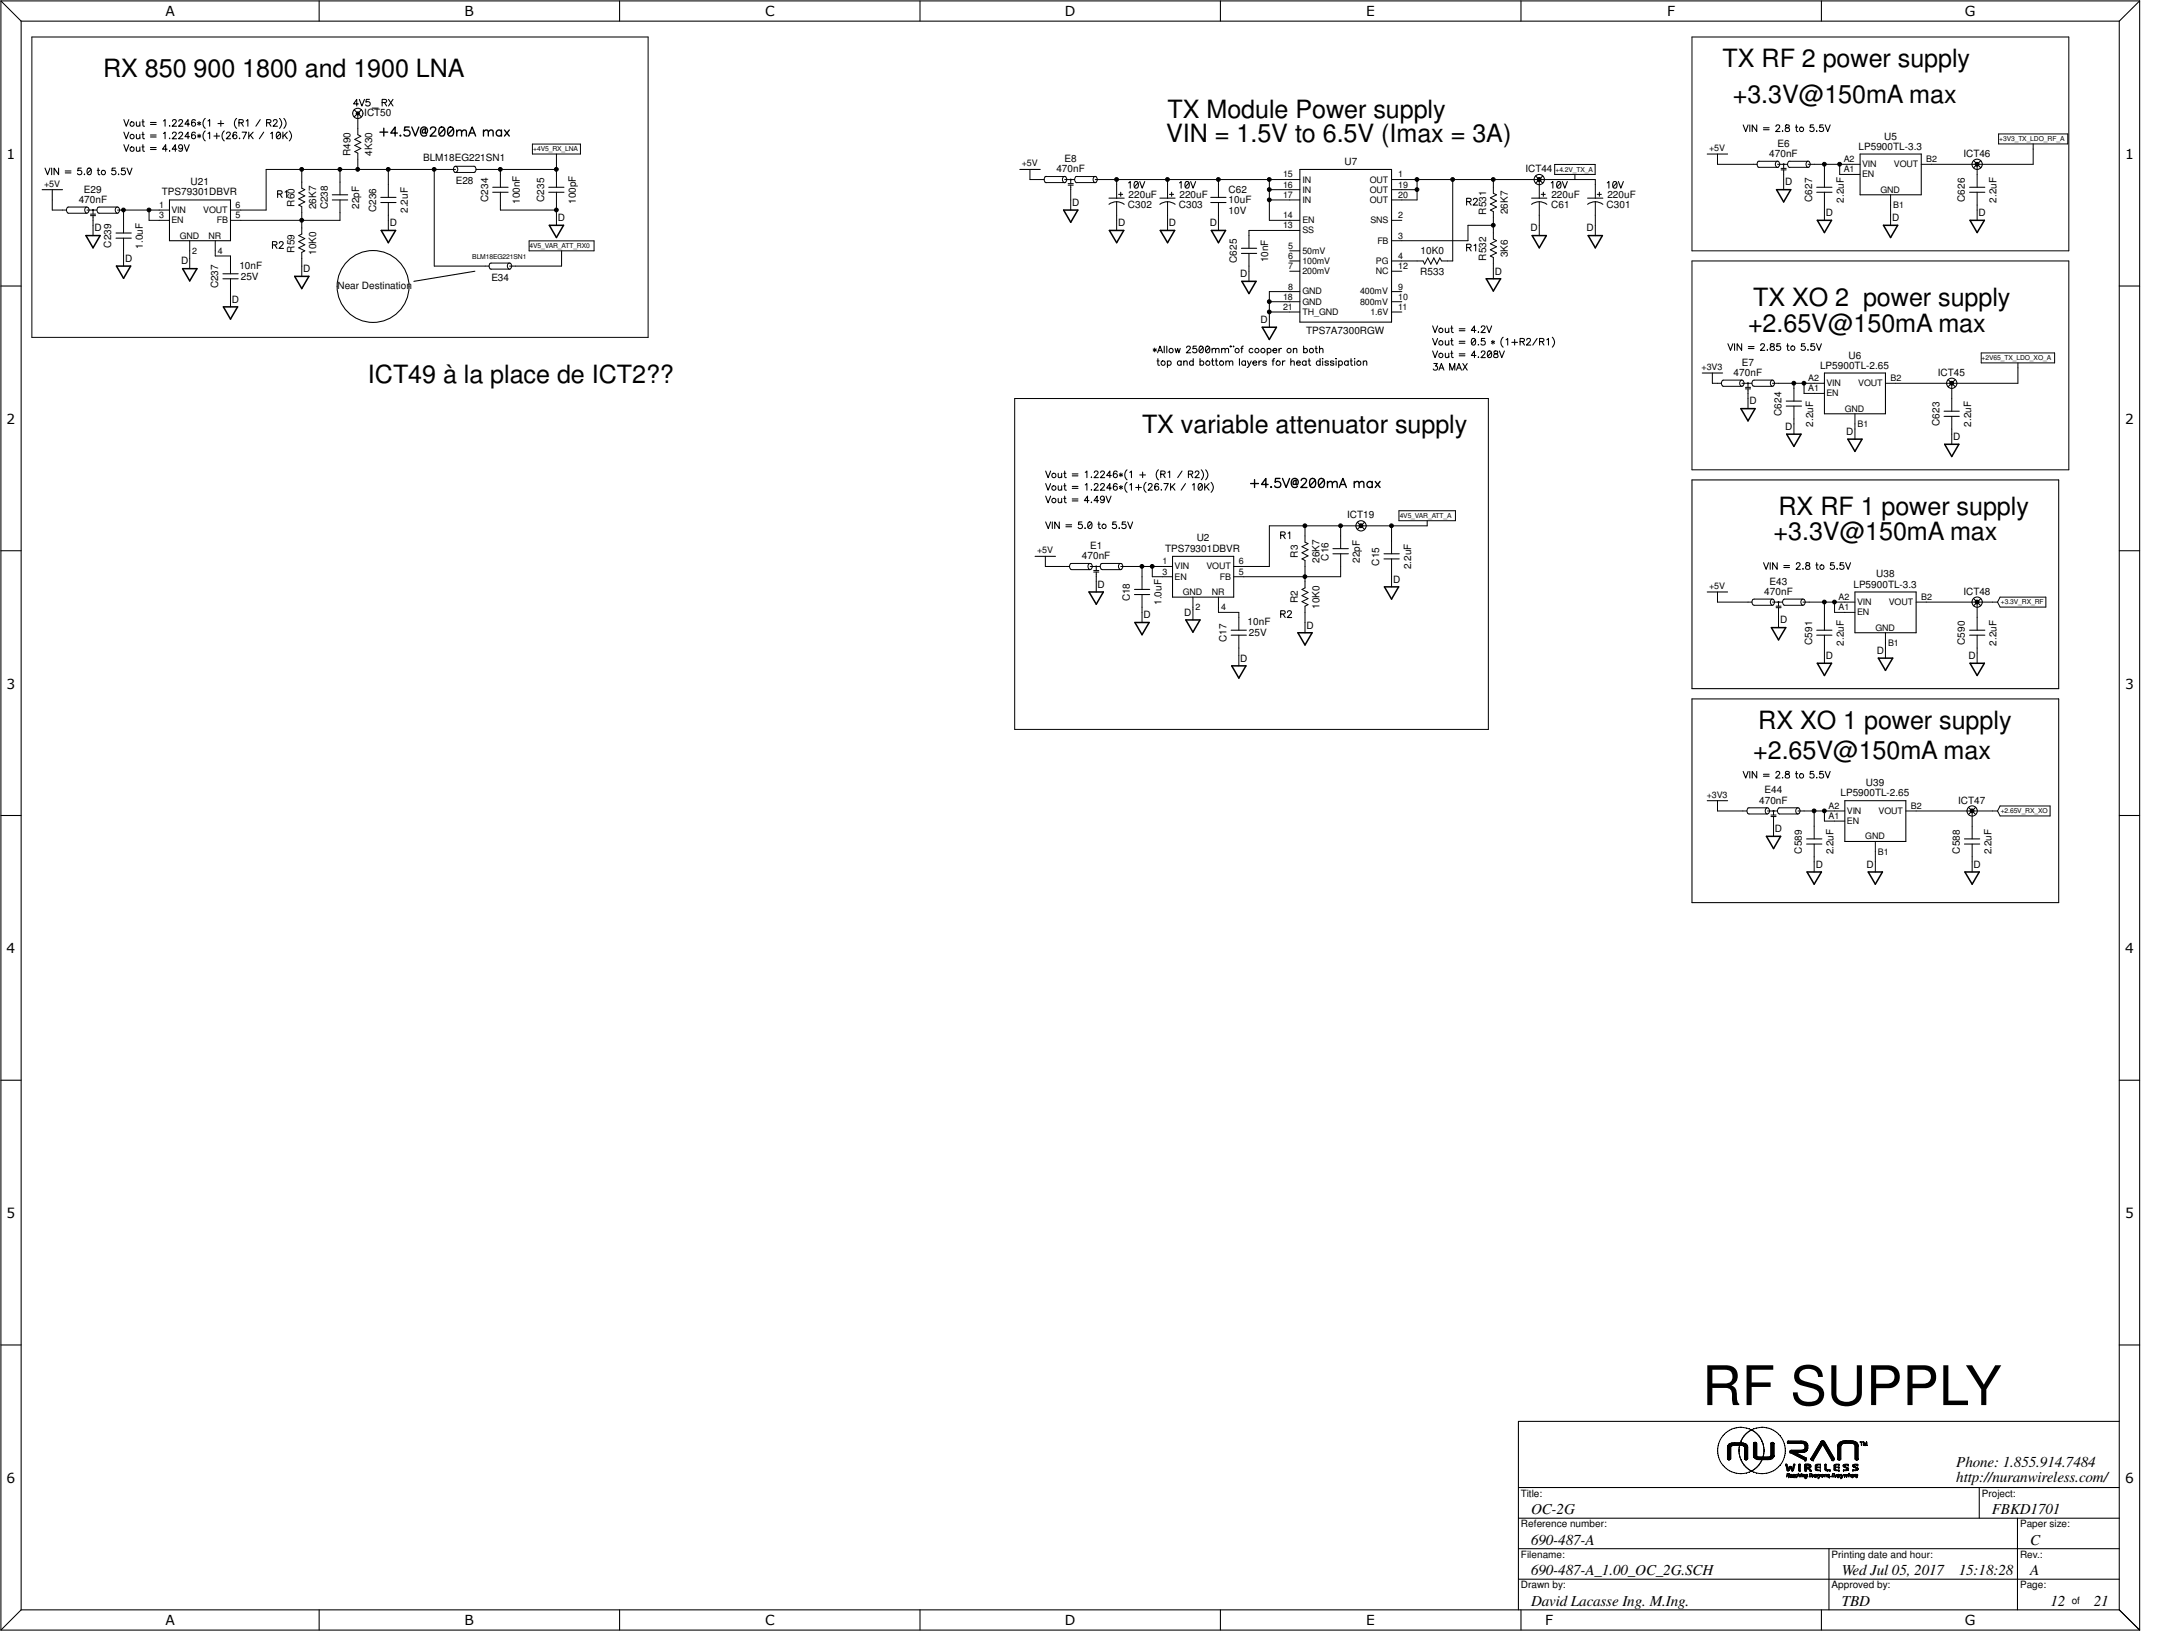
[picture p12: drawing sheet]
<svg xmlns="http://www.w3.org/2000/svg" width="610mm" height="457mm" viewBox="0 0 610 457" stroke-linecap="round" stroke-linejoin="round" font-family="sans-serif">
<defs><g id="words">
<text font-size="15.3" x="477.1" y="393.9">RF SUPPLY</text>
<g font-size="7">
<text x="28.9" y="21.6">RX 850 900 1800 and 1900 LNA</text>
<text x="482.8" y="18.8">TX RF 2 power supply</text>
<text x="485.6" y="28.7">+3.3V@150mA max</text>
<text x="327.2" y="33">TX Module Power supply</text>
<text x="326.9" y="39.8">VIN = 1.5V to 6.5V (Imax = 3A)</text>
<text x="491.4" y="85.9">TX XO 2 power supply</text>
<text x="489.9" y="93">+2.65V@150mA max</text>
<text x="103.1" y="107.2">ICT49 à la place de ICT2??</text>
<text x="320.1" y="121.5">TX variable attenuator supply</text>
<text x="498.5" y="144.4">RX RF 1 power supply</text>
<text x="497.1" y="151.5">+3.3V@150mA max</text>
<text x="492.8" y="204.3">RX XO 1 power supply</text>
<text x="491.4" y="212.9">+2.65V@150mA max</text>
</g>
<g font-size="4.2">
<text x="548.3" y="411.2">Phone: 1.855.914.7484</text>
<text x="548.3" y="415.5">http://nuranwireless.com/</text>
<text x="429.1" y="424.5">OC-2G</text>
<text x="558.3" y="424.5">FBKD1701</text>
<text x="429.1" y="433.1">690-487-A</text>
<text x="569" y="433.1">C</text>
<text x="429.1" y="441.6">690-487-A_1.00_OC_2G.SCH</text>
<text x="516.2" y="441.6">Wed Jul 05, 2017</text>
<text x="549" y="441.6">15:18:28</text>
<text x="569" y="441.6">A</text>
<text x="429.1" y="450.2">David Lacasse Ing. M.Ing.</text>
<text x="516.2" y="450.2">TBD</text>
<text x="574.7" y="450.2">12</text>
<text x="586.8" y="450.2">21</text>
</g>
<g font-size="3.9">
<text x="46.4" y="4.6">A</text>
<text x="130.2" y="4.6">B</text>
<text x="214.4" y="4.6">C</text>
<text x="298.4" y="4.6">D</text>
<text x="382.9" y="4.6">E</text>
<text x="467.3" y="4.6">F</text>
<text x="550.7" y="4.6">G</text>
<text x="1.9" y="44.6">1</text>
<text x="595.6" y="44.6">1</text>
<text x="1.9" y="118.8">2</text>
<text x="595.6" y="118.8">2</text>
<text x="1.9" y="193">3</text>
<text x="595.6" y="193">3</text>
<text x="1.9" y="267.3">4</text>
<text x="595.6" y="267.3">4</text>
<text x="1.9" y="341.5">5</text>
<text x="595.6" y="341.5">5</text>
<text x="1.9" y="415.7">6</text>
<text x="595.6" y="415.7">6</text>
<text x="46.4" y="455.6">A</text>
<text x="130.2" y="455.6">B</text>
<text x="214.4" y="455.6">C</text>
<text x="298.4" y="455.6">D</text>
<text x="382.9" y="455.6">E</text>
<text x="433" y="455.6">F</text>
<text x="550.7" y="455.6">G</text>
</g>
<g font-size="2.8">
<text x="102.1" y="32.6">ICT50</text>
<text x="498.2" y="41.1">E6</text>
<text x="520.9" y="42">LP5900TL-3.3</text>
<text x="528.1" y="39.2">U5</text>
<text x="98.3" y="43.7" transform="rotate(-90 98.3 43.7)">R490</text>
<text x="104.3" y="43.6" transform="rotate(-90 104.3 43.6)">4K30</text>
<text x="118.6" y="45.3">BLM18EG221SN1</text>
<text x="298.4" y="45.4">E8</text>
<text x="376.8" y="46.1">U7</text>
<text x="495.9" y="44">470nF</text>
<text x="550.3" y="44">ICT46</text>
<text x="23.5" y="54">E29</text>
<text x="53.4" y="51.9">U21</text>
<text x="127.7" y="51.6">E28</text>
<text x="296.1" y="48.3">470nF</text>
<text x="427.5" y="48.3">ICT44</text>
<text x="500.3" y="52">D</text>
<text x="22.1" y="56.9">470nF</text>
<text x="45.4" y="54.7">TPS79301DBVR</text>
<text x="82.5" y="58" transform="rotate(-90 82.5 58)">R60</text>
<text x="88.6" y="58.6" transform="rotate(-90 88.6 58.6)">26K7</text>
<text x="91.9" y="58.7" transform="rotate(-90 91.9 58.7)">C238</text>
<text x="100.7" y="58.5" transform="rotate(-90 100.7 58.5)">22pF</text>
<text x="105.4" y="59.4" transform="rotate(-90 105.4 59.4)">C236</text>
<text x="114.3" y="59.7" transform="rotate(-90 114.3 59.7)">2.2uF</text>
<text x="136.8" y="56.6" transform="rotate(-90 136.8 56.6)">C234</text>
<text x="145.7" y="57.2" transform="rotate(-90 145.7 57.2)">100nF</text>
<text x="152.5" y="56.6" transform="rotate(-90 152.5 56.6)">C235</text>
<text x="161.4" y="57.2" transform="rotate(-90 161.4 57.2)">100pF</text>
<text x="300.5" y="57.7">D</text>
<text x="316.1" y="58.4">C302</text>
<text x="316.3" y="55.6">220uF</text>
<text x="330.4" y="58.4">C303</text>
<text x="330.6" y="55.6">220uF</text>
<text x="344.3" y="57">10uF</text>
<text x="344.3" y="54.1">C62</text>
<text x="344.3" y="59.9">10V</text>
<text x="434.8" y="58.4">C61</text>
<text x="434.8" y="55.6">220uF</text>
<text x="450.3" y="58.4">C301</text>
<text x="450.5" y="55.6">220uF</text>
<text x="507.9" y="56.6" transform="rotate(-90 507.9 56.6)">C627</text>
<text x="516.8" y="56.8" transform="rotate(-90 516.8 56.8)">2.2uF</text>
<text x="550.7" y="56.6" transform="rotate(-90 550.7 56.6)">C626</text>
<text x="559.6" y="56.8" transform="rotate(-90 559.6 56.8)">2.2uF</text>
<text x="26.5" y="64.9">D</text>
<text x="109.3" y="63.4">D</text>
<text x="156.3" y="62">D</text>
<text x="313.4" y="63.4">D</text>
<text x="327.6" y="63.4">D</text>
<text x="339" y="63.4">D</text>
<text x="416.6" y="60.2" transform="rotate(-90 416.6 60.2)">R531</text>
<text x="422.6" y="60.1" transform="rotate(-90 422.6 60.1)">26K7</text>
<text x="429" y="64.9">D</text>
<text x="444.7" y="64.9">D</text>
<text x="511.7" y="60.6">D</text>
<text x="530.3" y="62">D</text>
<text x="554.6" y="60.6">D</text>
<text x="31.2" y="69.4" transform="rotate(-90 31.2 69.4)">C239</text>
<text x="40" y="69.7" transform="rotate(-90 40 69.7)">1.0uF</text>
<text x="82.5" y="70.8" transform="rotate(-90 82.5 70.8)">R59</text>
<text x="88.6" y="71.5" transform="rotate(-90 88.6 71.5)">10K0</text>
<text x="398.1" y="71.1">10K0</text>
<text x="35.1" y="73.4">D</text>
<text x="50.8" y="74.1">D</text>
<text x="67.1" y="75.4">10nF</text>
<text x="85" y="76.2">D</text>
<text x="346.6" y="73.7" transform="rotate(-90 346.6 73.7)">C625</text>
<text x="347.6" y="77.7">D</text>
<text x="355.5" y="73.5" transform="rotate(-90 355.5 73.5)">10nF</text>
<text x="398.1" y="77.1">R533</text>
<text x="416.6" y="73" transform="rotate(-90 416.6 73)">R532</text>
<text x="419" y="77">D</text>
<text x="422.6" y="72.1" transform="rotate(-90 422.6 72.1)">3K6</text>
<text x="61.2" y="80.9" transform="rotate(-90 61.2 80.9)">C237</text>
<text x="67.5" y="78.4">25V</text>
<text x="94.6" y="81.1">Near Destination</text>
<text x="137.7" y="78.7">E34</text>
<text x="65" y="84.8">D</text>
<text x="353.3" y="90.6">D</text>
<text x="366.1" y="93.6">TPS7A7300RGW</text>
<text x="518.1" y="100.5">U6</text>
<text x="485.9" y="105.4">470nF</text>
<text x="488.2" y="102.5">E7</text>
<text x="510.1" y="103.4">LP5900TL-2.65</text>
<text x="543.1" y="105.4">ICT45</text>
<text x="490.3" y="113.4">D</text>
<text x="499.3" y="116.5" transform="rotate(-90 499.3 116.5)">C624</text>
<text x="508.2" y="119.6" transform="rotate(-90 508.2 119.6)">2.2uF</text>
<text x="543.6" y="119.4" transform="rotate(-90 543.6 119.4)">C623</text>
<text x="552.4" y="119.6" transform="rotate(-90 552.4 119.6)">2.2uF</text>
<text x="500.3" y="120.5">D</text>
<text x="517.4" y="121.9">D</text>
<text x="547.4" y="123.4">D</text>
<text x="377.6" y="145.3">ICT19</text>
<text x="305.5" y="153.9">E1</text>
<text x="326.6" y="154.6">TPS79301DBVR</text>
<text x="335.4" y="151.8">U2</text>
<text x="303.2" y="156.8">470nF</text>
<text x="363.7" y="156.3" transform="rotate(-90 363.7 156.3)">R3</text>
<text x="369.8" y="157.8" transform="rotate(-90 369.8 157.8)">26K7</text>
<text x="372.3" y="157.1" transform="rotate(-90 372.3 157.1)">C16</text>
<text x="381.2" y="157.8" transform="rotate(-90 381.2 157.8)">22pF</text>
<text x="386.6" y="158.6" transform="rotate(-90 386.6 158.6)">C15</text>
<text x="395.5" y="159.6" transform="rotate(-90 395.5 159.6)">2.2uF</text>
<text x="525.9" y="161.9">U38</text>
<text x="307.6" y="164.8">D</text>
<text x="390.4" y="163.3">D</text>
<text x="494.5" y="166.8">470nF</text>
<text x="496" y="163.9">E43</text>
<text x="519.5" y="164.8">LP5900TL-3.3</text>
<text x="550.3" y="166.8">ICT48</text>
<text x="316.7" y="168.6" transform="rotate(-90 316.7 168.6)">C18</text>
<text x="320.5" y="173.3">D</text>
<text x="325.5" y="169.6" transform="rotate(-90 325.5 169.6)">1.0uF</text>
<text x="331.9" y="172.6">D</text>
<text x="363.7" y="169.2" transform="rotate(-90 363.7 169.2)">R2</text>
<text x="369.8" y="170.7" transform="rotate(-90 369.8 170.7)">10K0</text>
<text x="343.7" y="180" transform="rotate(-90 343.7 180)">C17</text>
<text x="349.7" y="175.3">10nF</text>
<text x="350.1" y="178.3">25V</text>
<text x="366.2" y="176.2">D</text>
<text x="498.9" y="174.8">D</text>
<text x="347.6" y="185.5">D</text>
<text x="507.9" y="180.8" transform="rotate(-90 507.9 180.8)">C591</text>
<text x="511.7" y="184.7">D</text>
<text x="516.8" y="181" transform="rotate(-90 516.8 181)">2.2uF</text>
<text x="526" y="183.3">D</text>
<text x="550.7" y="180.8" transform="rotate(-90 550.7 180.8)">C590</text>
<text x="551.7" y="184.7">D</text>
<text x="559.6" y="181" transform="rotate(-90 559.6 181)">2.2uF</text>
<text x="523" y="220.4">U39</text>
<text x="493.1" y="225.3">470nF</text>
<text x="494.5" y="222.4">E44</text>
<text x="515.8" y="223.3">LP5900TL-2.65</text>
<text x="548.9" y="225.3">ICT47</text>
<text x="497.5" y="233.3">D</text>
<text x="505" y="239.3" transform="rotate(-90 505 239.3)">C589</text>
<text x="513.9" y="239.5" transform="rotate(-90 513.9 239.5)">2.2uF</text>
<text x="549.3" y="239.3" transform="rotate(-90 549.3 239.3)">C588</text>
<text x="558.2" y="239.5" transform="rotate(-90 558.2 239.5)">2.2uF</text>
<text x="508.9" y="243.2">D</text>
<text x="523.2" y="243.2">D</text>
<text x="553.1" y="243.2">D</text>
<text x="426.3" y="419.5">Title:</text>
<text x="555.5" y="419.5">Project:</text>
<text x="426.3" y="428.1">Reference number:</text>
<text x="566.2" y="428.1">Paper size:</text>
<text x="426.3" y="436.7">Filename:</text>
<text x="513.3" y="436.7">Printing date and hour:</text>
<text x="566.2" y="436.7">Rev.:</text>
<text x="426.3" y="445.2">Drawn by:</text>
<text x="513.3" y="445.2">Approved by:</text>
<text x="566.2" y="445.2">Page:</text>
<text x="580.6" y="449.5">of</text>
</g>
<g font-size="2.5">
<text x="286.4" y="46.6">+5V</text>
<text x="479" y="42.3">+5V</text>
<text x="516.8" y="45.5">A2</text>
<text x="521.9" y="46.9">VIN</text>
<text x="530.8" y="46.9">VOUT</text>
<text x="539.9" y="45.5">B2</text>
<text x="12.4" y="52.3">+5V</text>
<text x="359.6" y="52.6">16</text>
<text x="359.6" y="49.7">15</text>
<text x="365" y="51.2">IN</text>
<text x="383.9" y="51.2">OUT</text>
<text x="391.9" y="52.6">19</text>
<text x="391.9" y="49.7">1</text>
<text x="516.8" y="48.3">A1</text>
<text x="521.9" y="49.7">EN</text>
<text x="44.6" y="58.3">1</text>
<text x="48" y="59.7">VIN</text>
<text x="56.9" y="59.7">VOUT</text>
<text x="66" y="58.3">6</text>
<text x="359.6" y="55.5">17</text>
<text x="365" y="54">IN</text>
<text x="365" y="56.9">IN</text>
<text x="383.9" y="54">OUT</text>
<text x="383.9" y="56.9">OUT</text>
<text x="391.9" y="55.5">20</text>
<text x="527" y="54">GND</text>
<text x="530.6" y="58.3">B1</text>
<text x="44.6" y="61.2">3</text>
<text x="48" y="62.6">EN</text>
<text x="60.7" y="62.6">FB</text>
<text x="66" y="61.2">5</text>
<text x="359.6" y="61.2">14</text>
<text x="359.6" y="64">13</text>
<text x="365" y="62.6">EN</text>
<text x="365" y="65.4">SS</text>
<text x="384.1" y="62.6">SNS</text>
<text x="391.9" y="61.2">2</text>
<text x="50.4" y="66.9">GND</text>
<text x="53.9" y="71.2">2</text>
<text x="58.5" y="66.9">NR</text>
<text x="61" y="71.2">4</text>
<text x="361.1" y="69.7">5</text>
<text x="365" y="71.2">50mV</text>
<text x="386" y="68.3">FB</text>
<text x="391.9" y="66.9">3</text>
<text x="361.1" y="75.4">7</text>
<text x="361.1" y="72.6">6</text>
<text x="365" y="76.9">200mV</text>
<text x="365" y="74">100mV</text>
<text x="385.6" y="76.9">NC</text>
<text x="385.6" y="74">PG</text>
<text x="391.9" y="75.4">12</text>
<text x="391.9" y="72.6">4</text>
<text x="359.6" y="84">18</text>
<text x="361.1" y="81.2">8</text>
<text x="365" y="82.5">GND</text>
<text x="381.2" y="82.5">400mV</text>
<text x="391.9" y="81.2">9</text>
<text x="391.9" y="84">10</text>
<text x="359.6" y="86.9">21</text>
<text x="365" y="88.3">TH_GND</text>
<text x="365" y="85.4">GND</text>
<text x="381.2" y="85.4">800mV</text>
<text x="384.1" y="88.3">1.6V</text>
<text x="391.9" y="86.9">11</text>
<text x="476.9" y="103.7">+3V3</text>
<text x="506.8" y="106.8">A2</text>
<text x="529.9" y="106.8">B2</text>
<text x="506.8" y="109.7">A1</text>
<text x="511.9" y="111.1">EN</text>
<text x="511.9" y="108.2">VIN</text>
<text x="520.8" y="108.2">VOUT</text>
<text x="517.1" y="115.4">GND</text>
<text x="520.6" y="119.7">B1</text>
<text x="290.7" y="155.1">+5V</text>
<text x="325.8" y="161.1">3</text>
<text x="325.8" y="158.2">1</text>
<text x="329.2" y="159.6">VIN</text>
<text x="338.1" y="159.6">VOUT</text>
<text x="347.2" y="161.1">5</text>
<text x="347.2" y="158.2">6</text>
<text x="329.2" y="162.5">EN</text>
<text x="331.5" y="166.8">GND</text>
<text x="339.6" y="166.8">NR</text>
<text x="341.9" y="162.5">FB</text>
<text x="479" y="165.1">+5V</text>
<text x="335.1" y="171.1">2</text>
<text x="342.2" y="171.1">4</text>
<text x="515.3" y="171.1">A1</text>
<text x="515.3" y="168.2">A2</text>
<text x="520.5" y="172.5">EN</text>
<text x="520.5" y="169.6">VIN</text>
<text x="529.4" y="169.6">VOUT</text>
<text x="538.5" y="168.2">B2</text>
<text x="525.7" y="176.8">GND</text>
<text x="529.2" y="181.1">B1</text>
<text x="478.4" y="223.6">+3V3</text>
<text x="512.5" y="226.7">A2</text>
<text x="535.6" y="226.7">B2</text>
<text x="512.5" y="229.6">A1</text>
<text x="517.6" y="231">EN</text>
<text x="517.6" y="228.1">VIN</text>
<text x="526.5" y="228.1">VOUT</text>
<text x="522.8" y="235.3">GND</text>
<text x="526.3" y="239.6">B1</text>
</g>
<g font-size="1.9">
<text x="560.3" y="39.5">+3V3_TX_LDO_RF_A</text>
<text x="149.4" y="42.4">+4V5_RX_LNA</text>
<text x="435.9" y="48.1">+4.2V_TX_A</text>
<text x="148.4" y="69.5">4V5_VAR_ATT_RX0</text>
<text x="132.4" y="72.6">BLM18EG221SN1</text>
<text x="555.4" y="100.9">+2V65_TX_LDO_XO_A</text>
<text x="392.3" y="145.2">4V5_VAR_ATT_A</text>
<text x="560.8" y="169.4">+3.3V_RX_RF</text>
<text x="560.7" y="227.9">+2.65V_RX_XO</text>
</g>
</g></defs>
<g fill="none" stroke="#000" stroke-width=".28">
<path d="M8.9 10.4h172.8v84.2h-172.8zM474.2 10.4h105.6v59.9h-105.6zM100.4 31.8l-.1 6 .8 .4-1.7 .9 1.7 .8-1.7 .9 1.7 .8-1.7 .9 .9 .4v4.6M560.2 37.5h19.3v2.8h-19.3zM14.6 53.2v5.7h4.1M18.9 59.6l5.4 .2M18.9 58.1l-.3 .8 .3 .7M24 58.1a.81 .81 0 0 1 1 .8 .81 .81 0 0 1-.8 .8l-.5-.8zM24.3 58l-5.4 .1M24.4 58.9h2.7M26.1 58.9v1.1M27.4 59.6l5.5 .2"/>
<path d="M27.5 58.1l-.3 .8 .3 .7M32.6 58.1a.81 .81 0 0 1 .9 .7 .81 .81 0 0 1-.8 .9l-.4-.8zM32.9 58l-5.5 .1M32.9 58.9h14.6M34.6 58.9v6.4M41.8 58.9v2.9h5.7M84.6 47.5v5.2l.8 .5-1.7 .9 1.7 .8-1.7 .9 1.7 .8-1.7 .9 .9 .4v7.7l-.9 .4 1.7 .9-1.7 .8 1.7 .9-1.7 .9 1.7 .8-.8 .4v6.8M95.3 56v5.8h-30.7M95.3 47.5v7.1M108.8 47.5v7.8M108.8 56.8v7.8M121.7 47.5v27.1h15.4"/>
<path d="M127.3 46.7h.7M127.4 46.7l-.3 .8 .3 .7M127.7 46.6l5.4 .1M127.7 47.5h-53.1v11.4h-10M128 46.7a.81 .81 0 0 1 .3 1.1 .81 .81 0 0 1-1 .4M133.1 46.7l.3 .8-.3 .7M133.1 48.2l-5.4 .1M133.4 47.5h22.6M140.3 53.9v5h15.7M140.3 47.5v5M149.2 40.4h13.5v2.8h-13.5zM156 43.2v9.3"/>
<path d="M156 53.9v9.3M288.7 47.5v2.8h4M292.9 51.1l.3 .1M292.9 49.6l-.2 .7 .2 .8M293.2 51.2h5.2M298.4 49.5h-5.5M298.4 50.3h2.8M298.7 49.6l.3 .7-.3 .8M298.7 49.5a.79 .79 0 0 0-.9 .8 .79 .79 0 0 0 .9 .8M299.4 51.9h1.4M299.4 51.5h1.4M300.1 50.3v1.2"/>
<path d="M300.1 51.9v7M301.8 51.2h5.2M306.6 49.5h.7M306.6 51.1h.7M306.7 49.6l-.3 .7 .3 .8M307 49.5l-5.2-.1a.94 .94 0 0 0-.6 .9 .94 .94 0 0 0 .6 .9M307 50.3h57.3M307.2 49.6l.4 .7-.4 .8M313 50.3v5.3M313 56.5v8.1M327.2 50.3v5.3M327.2 56.5v8.1"/>
<path d="M341.5 50.3v5M341.5 56.8v7.8M355.8 50.3v11.5h8.5M355.8 56h8.5M355.8 53.2h8.5M390 50.3h57.1v5.3M390 53.2h7.2M397.2 50.3v5.7h-7.2M407.2 50.3v22.9h-3.2l-.4-.9-.9 1.7-.8-1.7-.9 1.7-.8-1.7-.9 1.7-.4-.8h-8.9M418.5 50.3v3.9l.9 .4-1.7 .9 1.7 .8-1.7 .9 1.7 .8-1.7 .9 .8 .4v7.7l.9 .5-1.7 .8 1.7 .9-1.7 .8 1.7 .9-1.7 .9 .8 .4v5.9M431.4 50.3v5.3M431.4 56.5v9.5"/>
<path d="M435.7 46.1h11.4v2.8h-11.4zM441.4 48.9v1.4M447.1 56.5v9.5M481.4 43.2v2.9h11.1M493.1 46.9h5.1M498.2 45.2h-5.1a.96 .96 0 0 0-.6 .9 .96 .96 0 0 0 .6 .8M498.2 46.1h2.8M498.5 45.3l.3 .8-.3 .7M498.5 45.3a.79 .79 0 0 0-.9 .7 .79 .79 0 0 0 .9 .8M499.2 47.6h1.4M499.2 47.2h1.4M499.9 46.1v1.1"/>
<path d="M499.9 47.6v5.6M501.6 46.9h5.2M506.8 45.2h-5.2a.94 .94 0 0 0-.6 .9 .94 .94 0 0 0 .6 .8M506.8 46.1h14.5M507 45.3l.4 .8-.4 .7M507.1 45.3a.87 .87 0 0 0-1 .6 .87 .87 0 0 0 .5 1l.5-.1M511.3 46.1v6.4M511.3 53.9v7.9M515.6 46.1v2.8h5.7M529.9 54.6v8.6M554.1 46.1v6.4M554.1 53.9v7.9"/>
<path d="M569.8 40.3v5.8h-31.3M25.4 60.5h1.4M25.4 60h1.4M26.1 60.5v5.5M34.6 66.8v7.8M53.2 67.5v7.8M60.3 67.5v4.3h4.3v5M64.6 78.1v7.9M137.3 75.4h5.5M137.4 73.8l-.3 .8 .3 .7M142.8 73.7l-5.5 .1M143.1 73.8l.3 .8-.3 .7"/>
<path d="M143.1 73.8a.78 .78 0 0 0-.9 .8 .78 .78 0 0 0 .9 .8M148.3 67.5h18.2v2.8h-18.2zM157.4 70.3v4.3h-14.6M350.1 71v7.9M361.5 73.2h2.8M361.5 70.3h2.8M361.5 76h2.8M364.3 64.6h-14.2v5M390 61.8h2.9M390 76h2.9M418.5 63.2h-7.1v4.3h-21.4M474.2 73.2h105.6v58.5h-105.6z"/>
<path d="M355.8 87.5h8.5M355.8 84.6h8.5M364.3 81.7h-8.5v10M390 87.5h2.9M390 81.7h2.9M390 84.6h2.9M555.3 98.9h20.6v2.8h-20.6zM284.4 111.7h132.8v92.8h-132.8zM479.9 104.6v2.8h2.6M482.7 108.2l5.5 .1M482.8 106.7l-.3 .7 .3 .8M488.2 106.6h-5.5"/>
<path d="M488.2 107.4h2.8M488.5 106.7l.3 .7-.3 .8M488.5 106.6a.78 .78 0 0 0-.9 .8 .78 .78 0 0 0 .9 .8M489.2 109h1.4M489.2 108.6h1.4M489.9 107.4v1.2M489.9 109v5.6M496.4 106.6a.84 .84 0 0 1 1 .6 .84 .84 0 0 1-.5 1h-.5M496.5 106.7l-.3 .7 .3 .8M496.8 106.6h-5.1a.91 .91 0 0 0-.7 .8 .91 .91 0 0 0 .7 .9h5.1M496.8 107.4h14.5M502.8 107.4v5"/>
<path d="M502.8 113.8v7.9M505.6 107.4v2.9h5.7M519.9 116v7.1M547 107.4v7.9M547 116.7v7.8M565.6 101.7v5.7h-37.2M293 156v2.8h6.8M300.1 159.6l5.4 .1M305.2 158a.81 .81 0 0 1 1 .5 .81 .81 0 0 1-.4 1M305.2 159.6h.6M305.2 158l-.3 .8 .3 .7M305.5 157.9h-5.1a.91 .91 0 0 0-.3 1.6"/>
<path d="M305.6 158.8h2.7M306.5 159.9h1.5M307.3 158.8v1.1M308.6 159.6l5.5 .1M308.7 158l-.3 .8 .3 .7M313.8 159.5a.81 .81 0 0 1-.4-1 .81 .81 0 0 1 1-.5l.3 .8-.3 .7M313.8 159.6h.6M314.1 157.9l-5.5 .1M314.1 158.8h14.5M320.1 158.8v6.4M323 158.8v2.9h5.6M365.8 147.4v4.6l.8 .4-1.7 .8 1.7 .9-1.7 .8 1.7 .9-1.7 .9 .9 .4v7.7l-.9 .4 1.7 .9-1.7 .9 1.7 .8-1.7 .9 1.7 .8-.8 .4v7.5"/>
<path d="M375.8 155.2v6.5h-30M375.8 147.4v6.4M390 147.4v7.8M390 156.7v7.8M392.1 143.2h15.8v2.8h-15.8zM400 146v1.4h-44.2v11.4h-10M306.5 160.4h1.5M307.3 160.4v5.5M320.1 166.7v7.8M334.3 167.4v6.4M341.5 167.4v4.3h5.7v5M347.2 178.1v8.5"/>
<path d="M481.4 165.9v2.9h9.7M491.3 169.5l5.5 .2M496.4 168a.81 .81 0 0 1 1 .5 .81 .81 0 0 1-.4 1M496.4 169.5h.7M496.5 168l-.3 .8 .3 .7M496.8 167.9h-5.1a.91 .91 0 0 0-.4 1.6M496.8 168.8h2.8M497.8 170.3h1.4M497.8 169.9h1.4M498.5 168.8v1.1M498.5 170.3v5.6M499.9 169.5l5.4 .2"/>
<path d="M499.9 168l-.3 .8 .3 .7M505 168a.81 .81 0 0 1 1 .5 .81 .81 0 0 1-.4 1M505 169.5h.6M505 168l-.3 .8 .3 .7M505.3 167.9l-5.4 .1M505.3 168.8h14.6M511.3 168.8v7.9M511.3 178.1v7.8M514.2 168.8v2.9h5.7M528.4 177.4v7.1M537 168.8h22.9M554.1 168.8v7.9"/>
<path d="M554.1 178.1v7.8M560.6 167.4h12.8v2.8h-12.8l-.7-1.4zM481.4 224.5v2.8h8.2M489.9 228l5.4 .2M489.9 226.6l-.3 .7 .3 .7M495 226.6a.76 .76 0 0 1 1 .7 .76 .76 0 0 1-1 .7l-.3-.7zM495.3 226.4l-5.4 .1M495.4 227.3h2.7M496.4 228.9h1.4M496.4 228.5h1.4M497.1 227.3v1.2M497.1 228.9v5.5"/>
<path d="M498.4 228l5.5 .2M498.5 226.6l-.3 .7 .3 .7M503.6 226.6a.82 .82 0 0 1 1 .5 .82 .82 0 0 1-.5 1 .86 .86 0 0 1-.8-.6 .86 .86 0 0 1 .3-.9zM503.9 226.4l-5.5 .1M503.9 227.3h13.2M508.5 227.3v7.9M508.5 236.6v7.8M511.3 227.3v2.9h5.8M525.6 235.9v8.5M534.2 227.3h25.7M552.7 227.3v7.9M552.7 236.6v7.8"/>
<path d="M560.6 225.9h14v2.8h-14l-.7-1.4zM484.5 404.9l.9-.4h3.1l1 .4 .3 .5v3.6l-.4 .3-.5-.3v-3.4l-.5-.4h-2.8l-.5 .4v3.4l-.6 .3-.3-.3v-3.4zM484.7 404.7a7.7 7.7 0 0 1 4.6 0l.5 .9v3.3a.47 .47 0 0 1-.4 .3 .47 .47 0 0 1-.5-.2v-3.4l-.2-.3-.6-.2h-2.2l-.8 .4v3.4a.45 .45 0 0 1-.5 .3 .45 .45 0 0 1-.4-.3v-3.3zM490.9 400.9a6.5 6.5 0 0 0-9.5 5.7 6.5 6.5 0 0 0 9.5 5.8M490.9 400.9a6.5 6.5 0 0 1 0 11.5M490.9 400.9a6.5 6.5 0 0 1 9.5 5.7 6.5 6.5 0 0 1-9.5 5.8M490.9 400.9a6.5 6.5 0 0 0 0 11.5M491.5 404.5l.6-.2 .3 .3v3.5l.2 .3h3.2l.6-.3v-3.5l.4-.3 .4 .3v3.7l-1.1 .9h-3.6l-.7-.5-.3-.6zM491.6 404.5l.5-.1 .2 .3 .1 3.5 .7 .3h2.4l.8-.3v-3.6l.7-.2 .2 .3v3.4a1.35 1.35 0 0 1-1.7 1.1h-2.3a1.43 1.43 0 0 1-1.8-1.1zM500.5 410.4h.3l.4 1.6 .3-.9h.4l.5 .8 .4-1.5h.2l-.4 1.9h-.4l-.4-.9-.4 .9h-.5zM500.5 410.5h.1M500.5 410.5l.4 1.6"/>
<path d="M500.5 410.5h.3M500.8 410.5h.1M500.8 410.5l.3 1.5M500.9 412.2h.5M500.9 412.1v.1M500.9 413h.1M500.9 413l.5 .1M500.9 413l-.2 1 .2-.4h.3l.1 .4M501 413.1h.1M501 413.1l-.1 .4 .5-.2M501.1 404h4.2l.9 .3a1.92 1.92 0 0 1-.1 2.7l-2.9 .2 3 1.5v.5l-.3 .1-4.1-2.1-.2-.3 .3-.3h3.2l.8-.5v-.8l-.3-.6-.8-.1h-3.7zM501.1 413.1h-.1"/>
<path d="M501.1 412h.1M501.1 412.1h.1M501.1 413.1h.1M501.1 413.1l.3 .2M501.1 412v.1M501.2 413.6h.1M501.2 412h.1M501.2 413.6l.1 .1M501.2 412l-.1 .1M501.2 413.8h.1M501.3 414h.1M501.3 413.7h.1"/>
<path d="M501.3 413.7l.1 .3M501.4 414h.1M501.4 413.3h.1M501.4 413.1h.1M501.4 413.1l-.2 .5M501.4 412.1v.1M501.6 413.7h.1M501.6 413.7v.2M501.6 413.8h.1M501.6 413.6h.1M501.6 413.9h.1M501.6 411.1h.1"/>
<path d="M501.6 413.9h.3M501.6 413.6h.3M501.6 411.1h.4M501.6 411.1l-.4 .9M501.7 406.9h.1M501.7 407.1h.1M501.7 407.1l4.1 2.2M501.7 411.3l-.3 .8M501.8 406.7h.1M501.8 411.2h.1M501.8 406.7l3.2-.2a.72 .72 0 0 0 .9-.5v-.8a.78 .78 0 0 0-1-.6h-3.7l-.2-.2 .2-.5h3.7a1.62 1.62 0 0 1 1.8 1.6 1.62 1.62 0 0 1-1.7 1.7h-2l3.1 1.4M501.8 406.7l-.1 .4"/>
<path d="M501.8 411.3l.3 .8M501.8 413.9h.1M502 413.6l-.4 .1M502 413.9h.1M502 411.1h.1M502 413.9h-.1M502 411.1l.4 .9M502.1 413.9h.1M502.1 413.9l-.1 .1M502.1 413.5h.1M502.1 413.5l-.2-.2-.3 .3M502.1 412.1v.1"/>
<path d="M502.1 413.6h-.1M502.1 412.2h.2M502.2 413.5h.1M502.2 413.5a.33 .33 0 0 0-.6 .1 .33 .33 0 0 0 .4 .4M502.2 413.5l-.3 .1M502.2 413.8h.1M502.2 413.8a.55 .55 0 0 1 .8-.5l-.1 .7M502.2 413.8l.2 .1M502.3 412.2h.1M502.3 413.9l.1 .1M502.4 412h.1M502.4 412.1h.1"/>
<path d="M502.4 412v.1M502.7 412.2h-.4M502.7 413.9l-.3 .1M502.7 412.1v.1M502.7 410.5h.1M502.7 410.5l-.3 1.5M502.8 413.3h.1M502.8 414h.1M502.8 413.8l-.4 .1M502.8 413.3l-.3 .2-.2 .4M502.8 413.3l.1 .1M502.8 413.8h.1"/>
<path d="M502.8 413.6l-.1 .3M502.8 413.6h.1M502.8 413.8v.2M502.9 414h.1M502.9 413.4h.1M502.9 413.4l-.1 .2M503 410.5h.1M503 410.5h-.3M503 410.5l-.3 1.6M503.1 413.8h.1M503.1 413.8l.3 .2M503.2 413.7h.1"/>
<path d="M503.2 413.8l.4 .1-.2 .1M503.4 414h.1M503.4 413.9h.1M503.6 413.3h.2M503.6 413.3l-.5 .4M503.6 413.3h.1M503.7 413.4h.1M503.7 413.4h-.3l-.2 .3M503.8 413.3h.1M503.8 413.3l-.1 .1M504 413.6h.1M504 413.5h.1"/>
<path d="M504 413.5l.1-.5-.3 1 .2-.4M504 413.5v.1M504.2 410.4h.3v1.9h-.3zM504.3 413.3h.1M504.3 410.5h.1M504.3 413.3l.2 .2M504.3 412.2h.2M504.3 413.3l-.3 .2M504.3 410.5v1.7M504.3 412.2h.1M504.3 410.5h.3M504.3 413.3l.1 .2"/>
<path d="M504.4 413.6h.1M504.4 413.5h.1M504.4 413.6v.4l.1-.4M504.4 413.5v.1M504.5 413.5h.1M504.5 413.6h.1M504.5 412.2h.1M504.5 413.5v.1M504.6 412.2h.1M504.6 410.5h.1M504.6 412.2h-.1M504.6 410.5v1.7"/>
<path d="M504.7 414h.1M504.8 413.3l-.1 .7zM504.9 413.1h.1M504.9 413.2h.1M505 413.1v.1M505 413.1h.1M505.2 413.3h.1M505.2 413.3v.2M505.2 413.5h.1M505.2 413.6h.1M505.5 413.3h.1M505.5 413.3l.3 .2"/>
<path d="M505.5 413.3l-.3 .3M505.6 413.3l-.5 .2-.1 .5 .2-.4M505.6 413.4l.1 .1M505.7 413.5h.1M505.7 413.6l-.2 .4zM505.7 413.5v.1M505.7 413.6h.1M505.8 413.5h.1M505.8 413.5l-.1 .1M505.8 409.3h.1M505.8 410.5l.1 1.7zM505.9 413.8h.1"/>
<path d="M505.9 414.2h.1M505.9 413.7l.3-.4h.4l-.1 .6M505.9 413.8l.1 .2M505.9 414.2h.2M505.9 410.4h1.2l.4 .3v.6l-.4 .3 .5 .6-.2 .1-.8-.7h-.4v-.3h.7l.3-.3-.1-.3h-1.2zM505.9 410.6h.3v1.6h-.3zM505.9 412.2h.1M505.9 409.3h.1M506 413.8h.1M506 412.2h.1M506 412.2h.2M506 413.7l.1 .2"/>
<path d="M506 410.5h.1M506 410.5l-.1 1.7M506 410.5h1l.5 .4M506.1 414.3h.1M506.1 409.3h.1M506.1 409.3h-.2M506.1 408.6h.1M506.1 408.6l.2 .2M506.2 413.9h.1M506.2 412.2h.1M506.2 413.9l-.2 .1M506.2 410.7v.6h.7l.3-.4"/>
<path d="M506.2 410.7h.1M506.3 408.8h.1M506.3 409.1h.1M506.3 409v.1M506.3 408.8v.1M506.3 410.7h.8l.1 .2M506.3 408.9h.1M506.3 408.9l-.2 .4M506.3 414.1l-.2 .1M506.3 414.2h.1M506.4 413.3h.1M506.4 413.3l-.4 .4"/>
<path d="M506.4 413.3l.2 .1-.1 .3-.3 .2M506.4 413.8h.1M506.4 413.9l-.1 .2M506.4 413.9l-.2 .1M506.5 413.9l-.3 .4-.3-.1M506.5 413.8l-.1 .1M506.6 411.5h.1M506.7 411.5h.1M506.7 411.5h-.5v.7M506.7 411.5l.6 .7M507.2 411h.1M507.2 413.5h.5"/>
<path d="M507.2 413.5v.4M507.3 412.2h.1M507.3 413h.5M507.3 413l-.2 1h.5M507.3 412.2h.3M507.3 413.1l-.1 .4M507.4 412.2h.1M507.5 411h.1M507.5 410.9v.3l-.5 .3 .6 .7M507.6 412.2h.1M507.6 408.9h.1M507.6 408.9l.1 .3"/>
<path d="M507.6 408.8h.1M507.6 408.8v.1M507.6 413.9v.1M507.7 413.5h.1M507.7 409.2l.5 .1M507.7 409.2h.1M507.8 413v.1M508 413.8h.1M508 413.9h.1M508 413.8l-.2-.5 .2 .7 .5-.7-.5 .6M508 413.8v.1M508.2 409.3h.1"/>
<path d="M508.3 409.2h.1M508.3 409.2l-.1 .1M508.3 409.2l2.5-4.4 2.6 4.4M508.6 413.6h.1M508.6 413.7h.1M508.6 413.9h.1M508.6 413.9h.3M508.6 413.7v.1M508.8 410.7l.4-.1v1.6l-.4-.2zM508.8 413.9h.1M508.9 413.3h.1M508.9 413.3l-.3 .2-.1 .4 .4 .1"/>
<path d="M508.9 413.3l.2 .2M508.9 413.3l-.3 .3M509 413.9h.1M509 413.9h-.1M509 413.9l-.1 .1M509.1 412.2l.4-.1v.1zM509.1 413.5h.1M509.1 413.5l-.5 .1M509.1 411.9l.4 .2-.4 .1zM509.1 410.9h.1M509.1 413.5l-.5 .2M509.2 414h.1"/>
<path d="M509.4 413.3h.1M509.4 413.3l-.2 .7M509.4 413.5h.1M509.4 413.3v.2M509.5 413.3l-.1 .2M509.6 414.2h.1M509.6 414.2v.1M509.6 414.3h.1M509.6 413.4h.1M509.7 413.3h.1M509.7 413.4h.1M509.7 413.4l-.4 .6"/>
<path d="M509.7 413.3h-.2M509.7 413.3v.1M509.7 414.1h.1M509.8 414.2l-.2 .1M509.9 414h.1M509.9 413.9h.1M509.9 413.9l-.2-.6 .2 .7M509.9 414l-.3 .2M510.1 413.7l.3-.4-.3 .6M510.1 413.8l-.4 .3M510.1 413.7v.1M510.2 411.4h.1"/>
<path d="M510.2 411.2h.1M510.2 412.1h.1M510.2 412.2h.1M510.2 410.5h.1M510.2 410.6h.1M510.2 410.5h-1l-.4 .3 .1 1.2 .3 .2h1M510.2 411.2v.1M510.2 411.3h.1M510.2 410.6l-1.1 .2v.4h1.1M510.2 411.3l-1.1 .1v.5l1.1 .2M510.2 410.5v.1M510.2 412.1v.1"/>
<path d="M510.5 404l.4-.1 .4 .1 2.9 5-.5 .3-.3-.1-2.5-4.4-2.7 4.5h-.4l-.3-.3zM510.6 403.9h.1M510.6 403.9l.7 .2 2.8 4.8M510.6 403.9l-3 4.9M510.8 413.3l-.3 .5a.35 .35 0 0 0 .5 .1 .35 .35 0 0 0 0-.5M510.8 413.3h.1M510.8 413.3l.2 .1M511 413.4v.2M511 413.6h.1M511 413.4h-.5l-.1 .5h.6v-.3M511.3 414h.1M511.3 413.5v.5"/>
<path d="M511.3 413.5h.1M511.4 413.3h.1M511.4 413.3v.2M511.4 413.6h.1M511.4 413.3l-.1 .2M511.4 413.6l-.1 .4M511.4 413.5h.1M511.4 413.5v.1M511.5 410.5h.1M511.5 413.4l.4 .1M511.5 410.5l.1 1.5 .3 .2h1M511.6 410.5h.1"/>
<path d="M511.6 410.5h.2v1.4l1.1 .2M511.6 410.5h-.1M511.6 410.4l.2 1.6h1.1v.3l-1.2-.1-.2-.2v-1.4zM511.7 412.2l.6-.1v.1zM511.8 413.3h.1M511.8 411.7l-.1 .5zM511.8 410.5h.1M511.8 413.3l-.4 .2M511.8 413.3l.1 .3M511.9 413.6h.1M511.9 413.6l-.1 .4 .1-.4M511.9 412l.4 .1-.6 .1z"/>
<path d="M511.9 413.5v.1M511.9 413.5h.1M512.2 413.7h.1M512.2 412.2h.1M512.2 413.9h.1M512.2 413.7v.2M512.2 413.9h.3M512.6 413.6l-.4 .1M512.6 413.9h.1M512.7 413.5h.1M512.7 413.5l-.2-.2-.3 .3h.3M512.7 413.5l-.2 .1"/>
<path d="M512.7 414.1h.1M512.7 413.5v-.1a.36 .36 0 0 0-.5 .1 .36 .36 0 0 0 .2 .5l.2-.1M512.7 413.5l-.1 .1M512.8 413.9l-.1 .2zM512.9 412.1h.1M512.9 412.2h.1M512.9 412.1v.1M513.4 409.2h.1M513.4 409.2l.4 .1M513.6 413.5l-.1 .4M513.7 413.1l-.1 .4M513.8 409.3h.1"/>
<path d="M514 413.9v.1M514 409.2h.1M514 409.2l-.2 .1M514.1 410.6h.2v1.6h-.2zM514.1 413.5h-.5M514.1 413.5h-.1M514.1 408.9h.1M514.1 408.9v.3M514.2 412.2l.4-.1-.1 .1zM514.2 413h-.6l-.2 1h.6M514.2 413l-.1 .1M514.3 413.8h.1"/>
<path d="M514.3 410.9h.1M514.3 414h.1M514.3 413.8l-.1-.5 .1 .7M514.3 413.8l.1 .1M514.4 413.9h.1M514.5 413.8h.1M514.5 413.8l.4-.5-.5 .7M514.5 413.8l-.1 .1M514.9 413.6h.1M514.9 413.7h.1M514.9 413.9h.1M514.9 413.7v.2"/>
<path d="M515 414h.2M515 413.5v.5M515 413.5l-.1 .1M515 413.9h.3M515.2 414h.1M515.3 413.3h.1M515.3 413.3l-.2 .1M515.3 413.3l.1 .2M515.3 414h-.1M515.4 413.9h.1M515.4 411.4h.1M515.4 411.2h.1"/>
<path d="M515.4 413.9l-.1 .1M515.4 413.9h-.1M515.4 413.5h.1M515.4 412.1h.1M515.4 412.2h.1M515.4 410.5h.1M515.4 410.6h.1M515.4 411.3h.1M515.4 413.5l-.5 .1M515.4 410.5h-1l-.3 .3v1.2l.3 .2h1M515.4 410.6l-1.1 .2v.4h1.1M515.4 411.4h-1.1l.1 .6 1 .1"/>
<path d="M515.4 410.5v.1M515.4 411.2v.2M515.4 412.1v.1M515.5 404.5a5.4 5.4 0 0 1 4.7-.2l.6 .7v4.1l-.4 .2-.4-.3v-3.7a1.08 1.08 0 0 0-1.2-.8 3 3 0 0 0-2.8 .5l-.1 4-.4 .3-.4-.2v-3.8zM515.5 413.5h.1M515.5 413.5l-.3-.2-.2 .2M515.5 413.5l-.6 .2M515.6 404.3a4.7 4.7 0 0 1 4.9 .2l.2 .5v4.2l-.2 .1-.6-.3v-3.8l-.3-.5-3-.1-.7 .6v4l-.4 .1-.4-.1v-4.2zM515.7 413.3h.1M515.7 413.3l-.1 .7 .4-.6M515.7 413.5h.1M515.8 413.3h.1"/>
<path d="M515.8 413.3l-.1 .2M516 414.3h.1M516 413.3h.1M516 413.3l-.3 .2M516 413.4h.1M516 413.3v.1M516.1 414.1v.1M516.2 414.2h.1M516.2 414.2l-.2 .1M516.3 414h.1M516.3 414l-.3 .2M516.3 413.7h.1"/>
<path d="M516.3 413.7l-.2-.4 .2 .7M516.3 413.7v.2M516.3 413.9h.1M516.4 413.9h-.1M516.4 413.7l.4-.4-.6 .9M516.4 413.8v.1M516.4 413.7v.1M516.4 413.9h.1M516.6 410.6h.5v.7l-.5-.2zM516.7 410.6v.4zM516.7 412.1h.1M516.7 412.1v.1"/>
<path d="M516.7 412.2h.1M516.7 412h.1M516.7 412v.1M516.8 410.6l.3 .7zM516.9 410.9h.1M516.9 410.9l.3 .2M516.9 410.9l.2 .4zM517 413.8h.1M517 413.9h.1M517 413.8v.1M517 411.3h.1M517.1 413.8h.1"/>
<path d="M517.1 413.8l.3-.5 .1 .5M517.1 413.8l-.1 .1M517.2 411.1l.1 .1M517.3 411.2a.62 .62 0 0 1 .6 .2 .62 .62 0 0 1 0 .7l-1.2 .1M517.4 413.4h.1M517.4 413.4l-.5 .6-.1-.7 .2 .5M517.4 413.4l.1 .6 .4-.7-.3 .5M517.5 411.4h.4l.1 .6-.4 .2 .1-.5zM517.5 413.8h.1M517.5 413.8v.1M517.5 413.9h.1M517.6 413.8h.1"/>
<path d="M517.6 413.8l-.1 .1M517.7 411.7l.1 .5zM517.8 411.8h.1M518 410.5h.1M518 410.7h.1M518 410.5h-.9l-.5 .2 .1 .4 1.1 .6-.1 .3h-1M518 410.6h.1M518 410.7l-.6-.1-.5 .3M518 410.5v.2M518.1 413.6h.1M518.1 411.8v.1M518.2 413.5h.1"/>
<path d="M518.2 413.5l.1-.5-.4 1 .2-.4M518.2 413.5l.3-.2 .2 .3M518.2 413.5l-.1 .1M518.4 413.3l-.2 .2M518.5 413.3h.1M518.5 413.3l.1 .2M518.6 413.6h.1M518.6 413.5h.1M518.6 413.6l-.1 .4 .2-.4M518.6 413.5v.1M518.7 413.5h.1M518.7 413.6h.1"/>
<path d="M518.9 413.6h.1M518.9 413.7h.1M518.9 413.9h.1M518.9 413.9h.4M518.9 413.6h.4M518.9 413.7v.2M519 413.5l-.2 .4 .3 .1M519 413.5l-.1 .1M519.1 414h.1M519.3 413.3h.1M519.3 413.3l-.3 .1M519.3 413.3l.1 .2"/>
<path d="M519.3 414h-.2M519.3 412.2h.1M519.3 412.1h.1M519.3 413.6l-.4 .1M519.3 412.1v.1M519.3 410.6h.3l.2 .5-.2 .2-.3-.2zM519.3 413.9h.1M519.3 413.9v.1M519.4 413.5h.1M519.4 412h.1M519.4 413.5l-.1 .1M519.4 412l-.1 .1"/>
<path d="M519.5 413.5h.1M519.5 413.5l-.3-.2-.2 .2M519.5 413.5l-.2 .1M519.6 410.9h.1M519.6 410.9l.3 .2M519.7 413.3h.1M519.7 411.3h.1M519.7 413.5h.1M519.7 411.3l.7 .5M519.8 413.3h.1M519.8 413.3l-.1 .2M519.9 413.4h.1"/>
<path d="M519.9 411.1v.1M519.9 411.2l.3 .1M520 413.3h.1M520 413.4h.1M520 413.3l-.4 .7 .1-.7M520 413.3v.1M520.1 411.4l.6 .2v.4l-.5 .2 .3-.5zM520.1 413.6h.1M520.1 413.7h.1M520.1 413.9h.1M520.1 413.9h.3M520.1 413.6h.3"/>
<path d="M520.1 413.7v.2M520.1 413.5l-.1 .4 .3 .1M520.1 413.5v.1M520.2 411.3h.1M520.3 411.3l.4 .3-.1 .5-1.3 .1M520.3 414h.1M520.4 411.7l-.1 .5zM520.4 413.3h.1M520.4 411.8h.1M520.4 413.3l-.2 .1M520.4 411.8l-.2 .2h-.8M520.4 413.3l.1 .1"/>
<path d="M520.4 414h-.1M520.5 413.6l-.4 .1M520.5 413.9h.1M520.5 413.4h.1M520.5 413.9l-.1 .1M520.5 413.9h-.1M520.6 413.5h.1M520.6 413.4v.1M520.6 413.5l-.2 .1M520.6 410.7h.1M520.7 413.5h.1M520.7 410.7h.1"/>
<path d="M520.7 413.5l-.3-.2-.3 .2M520.7 410.7l-.7-.1-.4 .3M520.7 413.5l-.2 .1M520.7 410.6h.1M520.7 410.6l-.1-.1h-1.1l-.2 .4 .4 .4M520.7 410.6v.1M521.3 404.2h.1M521.7 404.2v.9l.1-.9M522.1 404.2h-.8M522.1 404.2h.1M522.3 404.7l-.1 .4 .2-.9 .3 .8M522.3 404.6v.1"/>
<path d="M522.4 404.3h.1M522.4 404.3v.1M522.4 404.5l-.1 .1M522.4 404.4l.3 .7 .3-.5M522.7 405h.1M522.9 404.7h.1M522.9 404.7l-.2 .3M523 404.6h.1M523.2 404.3h.1M523.2 404.3l.1 .8-.1-.9-.3 .5M523.2 404.3l-.2 .3"/>
<circle cx="34.6" cy="58.9" r=".54"/>
<circle cx="41.8" cy="58.9" r=".54"/>
<circle cx="84.6" cy="47.5" r=".54"/>
<circle cx="95.3" cy="47.5" r=".54"/>
<circle cx="100.3" cy="47.5" r=".54"/>
<circle cx="108.8" cy="47.5" r=".54"/>
<circle cx="121.7" cy="47.5" r=".54"/>
<circle cx="140.2" cy="47.5" r=".54"/>
<circle cx="155.9" cy="58.9" r=".54"/>
<circle cx="155.9" cy="47.5" r=".54"/>
<circle cx="312.9" cy="50.3" r=".54"/>
<circle cx="327.2" cy="50.3" r=".54"/>
<circle cx="341.5" cy="50.3" r=".54"/>
<circle cx="355.7" cy="50.3" r=".54"/>
<circle cx="355.7" cy="53.1" r=".54"/>
<circle cx="355.7" cy="56" r=".54"/>
<circle cx="397.1" cy="53.1" r=".54"/>
<circle cx="397.1" cy="50.3" r=".54"/>
<circle cx="407.1" cy="50.3" r=".54"/>
<circle cx="418.5" cy="50.3" r=".54"/>
<circle cx="431.4" cy="50.3" r=".54"/>
<circle cx="511.3" cy="46" r=".54"/>
<circle cx="515.6" cy="46" r=".54"/>
<circle cx="554.1" cy="46" r=".54"/>
<circle cx="84.6" cy="61.7" r=".54"/>
<circle cx="418.5" cy="63.1" r=".54"/>
<circle cx="355.7" cy="84.6" r=".54"/>
<circle cx="355.7" cy="87.4" r=".54"/>
<circle cx="502.8" cy="107.4" r=".54"/>
<circle cx="505.6" cy="107.4" r=".54"/>
<circle cx="547" cy="107.4" r=".54"/>
<circle cx="320.1" cy="158.8" r=".54"/>
<circle cx="322.9" cy="158.8" r=".54"/>
<circle cx="365.7" cy="147.4" r=".54"/>
<circle cx="375.7" cy="147.4" r=".54"/>
<circle cx="381.4" cy="147.4" r=".54"/>
<circle cx="390" cy="147.4" r=".54"/>
<circle cx="365.7" cy="161.6" r=".54"/>
<circle cx="511.3" cy="168.8" r=".54"/>
<circle cx="514.2" cy="168.8" r=".54"/>
<circle cx="554.1" cy="168.8" r=".54"/>
<circle cx="508.4" cy="227.3" r=".54"/>
<circle cx="511.3" cy="227.3" r=".54"/>
<circle cx="552.7" cy="227.3" r=".54"/>
</g>
<g fill="#000">
<path d="M505.8 410.5l.1 1.7zM508.8 410.7l.4-.1v1.6l-.4-.2zM509.1 412.2l.4-.1v.1zM509.1 411.9l.4 .2-.4 .1zM511.8 411.7l-.1 .5zM511.7 412.2l.6-.1v.1zM511.9 412l.4 .1-.6 .1zM514.2 412.2l.4-.1-.1 .1zM516.7 410.6v.4zM516.8 410.6l.3 .7zM516.6 410.6h.5v.7l-.5-.2zM516.9 410.9l.2 .4z"/>
<path d="M517.7 411.7l.1 .5zM520.4 411.7l-.1 .5z"/>
<path d="M484.5 404.9l.9-.4h3.1l1 .4 .3 .5v3.6l-.4 .3-.5-.3v-3.4l-.5-.4h-2.8l-.5 .4v3.4l-.6 .3-.3-.3v-3.4z" fill-rule="evenodd"/>
<path d="M491.5 404.5l.6-.2 .3 .3v3.5l.2 .3h3.2l.6-.3v-3.5l.4-.3 .4 .3v3.7l-1.1 .9h-3.6l-.7-.5-.3-.6z" fill-rule="evenodd"/>
<path d="M500.5 410.4h.3l.4 1.6 .3-.9h.4l.5 .8 .4-1.5h.2l-.4 1.9h-.4l-.4-.9-.4 .9h-.5z" fill-rule="evenodd"/>
<path d="M504.2 410.4h.3v1.9h-.3z" fill-rule="evenodd"/>
<path d="M501.1 404h4.2l.9 .3a1.92 1.92 0 0 1-.1 2.7l-2.9 .2 3 1.5v.5l-.3 .1-4.1-2.1-.2-.3 .3-.3h3.2l.8-.5v-.8l-.3-.6-.8-.1h-3.7z" fill-rule="evenodd"/>
<path d="M505.9 410.6h.3v1.6h-.3z" fill-rule="evenodd"/>
<path d="M505.9 410.4h1.2l.4 .3v.6l-.4 .3 .5 .6-.2 .1-.8-.7h-.4v-.3h.7l.3-.3-.1-.3h-1.2z" fill-rule="evenodd"/>
<path d="M511.6 410.4l.2 1.6h1.1v.3l-1.2-.1-.2-.2v-1.4z" fill-rule="evenodd"/>
<path d="M510.5 404l.4-.1 .4 .1 2.9 5-.5 .3-.3-.1-2.5-4.4-2.7 4.5h-.4l-.3-.3z" fill-rule="evenodd"/>
<path d="M514.1 410.6h.2v1.6h-.2z" fill-rule="evenodd"/>
<path d="M517.5 411.4h.4l.1 .6-.4 .2 .1-.5z" fill-rule="evenodd"/>
<path d="M519.3 410.6h.3l.2 .5-.2 .2-.3-.2z" fill-rule="evenodd"/>
<path d="M515.6 404.3a4.7 4.7 0 0 1 4.9 .2l.2 .5v4.2l-.2 .1-.6-.3v-3.8l-.3-.5-3-.1-.7 .6v4l-.4 .1-.4-.1v-4.2z" fill-rule="evenodd"/>
<path d="M520.1 411.4l.6 .2v.4l-.5 .2 .3-.5z" fill-rule="evenodd"/>
<circle cx="34.6" cy="58.9" r=".54"/>
<circle cx="41.8" cy="58.9" r=".54"/>
<circle cx="84.6" cy="47.5" r=".54"/>
<circle cx="95.3" cy="47.5" r=".54"/>
<circle cx="100.3" cy="47.5" r=".54"/>
<circle cx="108.8" cy="47.5" r=".54"/>
<circle cx="121.7" cy="47.5" r=".54"/>
<circle cx="140.2" cy="47.5" r=".54"/>
<circle cx="155.9" cy="58.9" r=".54"/>
<circle cx="155.9" cy="47.5" r=".54"/>
<circle cx="312.9" cy="50.3" r=".54"/>
<circle cx="327.2" cy="50.3" r=".54"/>
<circle cx="341.5" cy="50.3" r=".54"/>
<circle cx="355.7" cy="50.3" r=".54"/>
<circle cx="355.7" cy="53.1" r=".54"/>
<circle cx="355.7" cy="56" r=".54"/>
<circle cx="397.1" cy="53.1" r=".54"/>
<circle cx="397.1" cy="50.3" r=".54"/>
<circle cx="407.1" cy="50.3" r=".54"/>
<circle cx="418.5" cy="50.3" r=".54"/>
<circle cx="431.4" cy="50.3" r=".54"/>
<circle cx="511.3" cy="46" r=".54"/>
<circle cx="515.6" cy="46" r=".54"/>
<circle cx="554.1" cy="46" r=".54"/>
<circle cx="84.6" cy="61.7" r=".54"/>
<circle cx="418.5" cy="63.1" r=".54"/>
<circle cx="355.7" cy="84.6" r=".54"/>
<circle cx="355.7" cy="87.4" r=".54"/>
<circle cx="502.8" cy="107.4" r=".54"/>
<circle cx="505.6" cy="107.4" r=".54"/>
<circle cx="547" cy="107.4" r=".54"/>
<circle cx="320.1" cy="158.8" r=".54"/>
<circle cx="322.9" cy="158.8" r=".54"/>
<circle cx="365.7" cy="147.4" r=".54"/>
<circle cx="375.7" cy="147.4" r=".54"/>
<circle cx="381.4" cy="147.4" r=".54"/>
<circle cx="390" cy="147.4" r=".54"/>
<circle cx="365.7" cy="161.6" r=".54"/>
<circle cx="511.3" cy="168.8" r=".54"/>
<circle cx="514.2" cy="168.8" r=".54"/>
<circle cx="554.1" cy="168.8" r=".54"/>
<circle cx="508.4" cy="227.3" r=".54"/>
<circle cx="511.3" cy="227.3" r=".54"/>
<circle cx="552.7" cy="227.3" r=".54"/>
</g>
<g fill="none" stroke="#000" stroke-width=".3">
<path d="M.3 .3v456.6M.3 .3l5.6 5.6M.3 .3h599.4M5.9 5.9v445.4M5.9 5.9h588.1M89.5 .3v5.6M173.7 .3v5.6M257.9 .3v5.6M342.1 .3v5.6M426.3 .3v5.6M510.5 .3v5.6M594 5.9v445.4"/>
<path d="M599.7 .3v456.6M599.7 .3l-5.7 5.6M34.7 33.5l.7 1.9 .7-1.9M34.7 37l.7 1.9 .7-1.9M38.2 34.2l.1 1.1 .5 .1 .4-.3M38.2 37.7l.1 1.1 .5 .1 .4-.3M39.2 34.2v1.2M39.2 37.7v1.2M39.8 34.2h.6M39.8 37.7h.6M40 33.5v1.6l.1 .2 .4 .1M40 37v1.6l.1 .2 .4 .1"/>
<path d="M42.2 34.3h1.6M42.2 34.9h1.6M42.2 37.8h1.6M42.2 38.4h1.6M45.8 33.9l.5-.4v1.9M45.8 37.4l.5-.4v1.9M47.5 35.3h.1zM47.5 38.8h.1zM48.3 34l.4-.5 .5 .1 .2 .3-.3 .6-.8 .9h1.2M48.3 37.5l.4-.5 .5 .1 .2 .3-.3 .6-.8 .9h1.2M50.1 34l.4-.5 .5 .1 .2 .3-.3 .6-.9 .9h1.3M50.1 37.5l.4-.5 .5 .1 .2 .3-.3 .6-.9 .9h1.3"/>
<path d="M53.1 34.8h-1.3l.9-1.3v1.9M53.1 38.3h-1.3l.9-1.3v1.9M54.7 33.8v-.2a.61 .61 0 0 0-.9 .3v1.2a.57 .57 0 0 0 .9 .1 .57 .57 0 0 0-.2-.9 .57 .57 0 0 0-.8 .5M54.7 37.3v-.2a.61 .61 0 0 0-.9 .3v1.3a.57 .57 0 0 0 .9 0 .57 .57 0 0 0-.2-.9 .57 .57 0 0 0-.8 .5M55.4 34.3l.9 .6M55.4 37.8l.9 .6M55.8 34.1v1M55.8 37.6v1.1M56.3 34.3l-.9 .6M56.3 37.8l-.9 .6M57.5 33.2a1.84 1.84 0 0 0 0 2.8M57.5 36.7a1.84 1.84 0 0 0 0 2.8"/>
<path d="M58.3 33.9l.5-.4v1.9M58.3 37.4l.5-.4v1.9M59.9 38.1h1.7M60.7 37.3v1.6M61.1 34.6h1.6M61.9 33.8v1.6M62.9 36.7a1.84 1.84 0 0 0 0 2.8M63.5 37.5l.3-.5 .6 .1 .2 .3-.3 .6-.9 .9h1.2M66.3 33.2a1.84 1.84 0 0 0 0 2.8M66.3 37.3v-.2a.61 .61 0 0 0-.9 .3v1.3a.57 .57 0 0 0 .9 0 .57 .57 0 0 0-.2-.9 .57 .57 0 0 0-.8 .5M67 34.4l1-.1 .1-.6-1.1-.2v1.9M67.1 38.8h.1z"/>
<path d="M67.6 34.4l.6 1M67.9 37h1.2l-.9 1.9M69 33.9l.5-.4v1.9M69.7 37v1.9M70.1 37.8l.9 1.1M71 37l-1.3 1.3M72.9 33.5l-1.2 1.9M73.9 37l-1.2 1.9M74.7 34.4l1.1-.1 .1-.6-1.2-.2v1.9M75.4 34.4l.5 1M75.9 37.4l.4-.4v1.9M76.6 34l.4-.5 .5 .1 .2 .3-.3 .6-.9 .9h1.3"/>
<path d="M77.7 37.1a.59 .59 0 0 1 .9 .3l.1 .4a.78 .78 0 0 1-.8 1.1 1.21 1.21 0 0 1-.2-1.8zM78.3 33.2a1.84 1.84 0 0 1 0 2.8M78.6 37.4l-1.1 1.2M79.3 37v1.9M79.5 33.2a1.84 1.84 0 0 1 0 2.8M79.7 37.8l.8 1.1M80.5 37l-1.2 1.3M81.1 36.7a1.84 1.84 0 0 1 0 2.8M99.3 30.8l2 2M100.5 29.1h-1.4l.9-1.2v1.8M100.7 27.9l.7 1.8 .8-1.8M101.3 30.8l-2 2"/>
<path d="M103.5 27.9h-.8l-.1 .8a.67 .67 0 0 1 1-.1 .67 .67 0 0 1-.1 1 .67 .67 0 0 1-1-.2M104.3 30.3h1.7M107.1 28.7h1.1l.1-.7-1.2-.1v1.8M107.7 28.7l.7 1M108.9 27.9l1.3 1.8M110.2 27.9l-1.3 1.8M488.6 35l.7 1.9 .7-1.9M490.4 35v1.9M492.4 35v1.9l-1.3-1.9v1.9M494.2 35.8h1.7M494.2 36.4h1.7M497.8 35.5l.3-.5 .5 .1 .2 .3-.2 .6-.9 .9h1.2"/>
<path d="M499.5 36.8h.2zM500.5 35.1v.5l.8 .3 .3 .6-.5 .4-.6-.1-.2-.3a.89 .89 0 0 1 1.1-.9v-.5zM503.2 35.6h.7M503.5 35v1.5l.1 .3 .3 .1M508.3 35h-.9l-.1 .8a.66 .66 0 0 1 1 0 .66 .66 0 0 1-.1 1 .66 .66 0 0 1-1-.3M509.1 36.8h.2zM511 35h-.9l-.1 .8a.66 .66 0 0 1 1 0 .66 .66 0 0 1-.1 1 .66 .66 0 0 1-1-.3M511.6 35l.7 1.9 .7-1.9M11.8 53.2h5.7M12.6 47.1l.7 1.9 .7-1.9M14.5 47.1v1.9M16.4 47.1v1.9l-1.2-1.9v1.9"/>
<path d="M18.3 47.9h1.6M18.3 48.5h1.6M22.8 47.1h-.9l-.1 .8a.66 .66 0 0 1 1 0 .66 .66 0 0 1-.1 1 .66 .66 0 0 1-1-.3M23.6 48.9h.1zM24.6 47.2a.59 .59 0 0 1 .9 .3l.1 .4a.84 .84 0 0 1-.5 1.1l-.5-.1-.1-.3-.1-.7zM25.5 47.5l-1 1.1M26 58.8l.2 .2zM27.3 47.8h.6M27.5 47.1v1.5l.1 .3 .4 .1M32.3 47.1h-.8l-.1 .8a.66 .66 0 0 1 1 0 .66 .66 0 0 1-.2 1 .66 .66 0 0 1-.9-.3M33.1 48.9h.2zM34.7 40.6l.7 1.8 .7-1.8"/>
<path d="M35 47.1h-.9l-.1 .8a.66 .66 0 0 1 1 0 .66 .66 0 0 1-.1 1 .66 .66 0 0 1-.9-.3M35.6 47.1l.7 1.9 .7-1.9M38.2 41.2l.1 1.1 .5 .1 .4-.3M39.2 41.2v1.2M39.8 41.2h.6M40 40.6v1.5l.1 .2 .4 .1M42.2 41.4h1.6M42.2 41.9h1.6M46.9 41.8h-1.3l.8-1.2v1.8M47.5 42.3h.1zM47.5 56h17.1v11.5h-17.1zM49.6 41.8h-1.3l.8-1.2v1.8"/>
<path d="M51.2 41.2a.57 .57 0 0 1-.8 .5 .57 .57 0 0 1-.2-.9 .57 .57 0 0 1 .9 .1l.1 .3a.85 .85 0 0 1-.7 1.2l-.4-.2M51.6 40.6l.7 1.8 .7-1.8M77.8 54.4l1.1-.1 .2-.3-.2-.4-1.1-.1v1.9M78.4 54.4l.7 1M79.9 53.8l.4-.3v1.9M93.1 56h4.4M93.1 54.6h4.4M106.7 56.8h4.3M106.7 55.3h4.3M138.1 53.9h4.3M138.1 52.5h4.3M153.8 53.9h4.3"/>
<path d="M153.8 52.5h4.3M285.8 47.5h5.7M300 50.2l.2 .2zM310.8 57.3a3.5 3.5 0 0 1 4.3 0M310.8 55.5h4.3M313.5 54.5h1.2M314.1 53.9v1.1M316.3 51.3l.5-.4v1.8M318.1 51a.59 .59 0 0 1 .9 .3l.1 .4a.78 .78 0 0 1-.8 1 1.21 1.21 0 0 1-.2-1.7zM319 51.3l-1.1 1.1M319.4 50.9l.7 1.8 .7-1.8M325.1 57.3a3.5 3.5 0 0 1 4.3 0"/>
<path d="M325.1 55.5h4.3M327.8 54.5h1.1M328.4 53.9v1.1M330.6 51.3l.4-.4v1.8M332.4 51a.59 .59 0 0 1 .8 .3l.1 .4a.78 .78 0 0 1-.7 1 1.21 1.21 0 0 1-.2-1.7zM333.2 51.3l-1 1.1M333.7 50.9l.7 1.8 .7-1.8M339.3 56.8h4.3M339.3 55.3h4.3M364.3 47.5h25.7v42.8h-25.7zM411.1 56.5l1.1-.1 .1-.3-.1-.4-1.1-.1v1.9M411.7 56.5l.6 1"/>
<path d="M413 56l.3-.4 .6 .1 .2 .3-.1 .3-1.1 1.2h1.2M429.3 57.3a3.5 3.5 0 0 1 4.2 0M429.3 55.5h4.2M430.4 49.3l2 2.1M432 54.5h1.1M432.4 49.3l-2 2.1M432.6 53.9v1.1M434.8 51.3l.4-.4v1.8M436.5 51a.59 .59 0 0 1 .9 .3l.1 .4a.78 .78 0 0 1-.7 1 1.21 1.21 0 0 1-.3-1.7zM437.4 51.3l-1 1.1M437.9 50.9l.7 1.8 .7-1.8M445 57.3a3.5 3.5 0 0 1 4.2 0"/>
<path d="M445 55.5h4.2M447.7 54.5h1.1M448.3 53.9v1.1M450.5 51.3l.4-.4v1.8M452.2 51a.59 .59 0 0 1 .9 .3l.1 .4a.78 .78 0 0 1-.7 1 1.21 1.21 0 0 1-.3-1.7zM453.1 51.3l-1 1.1M453.6 50.9l.7 1.8 .7-1.8M478.5 43.2h5.7M499.8 46l.2 .1zM509.2 53.9h4.3M509.2 52.5h4.3M521.3 43.2h17.2v11.4h-17.2z"/>
<path d="M552 53.9h4.3M552 52.5h4.3M553.2 45l2 2M555.2 45l-2 2M32.5 66.8h4.3M32.5 65.3h4.3M62.5 78.1h4.3M62.5 76.8h4.3M76.4 68.7l1.1-.1 .1-.3-.1-.5-1.1-.1v1.9M77 68.7l.6 .9M78.3 68.2l.4-.5 .5 .1 .2 .3-.1 .4-1.1 1.1h1.3M133.1 76l-17.1 2.9"/>
<path d="M347.9 71h4.3M347.9 69.6h4.3M411.1 69.4l1.1-.1 .1-.3-.1-.5h-1.1v1.9M411.7 69.4l.6 1M413.1 68.8l.5-.3v1.9M.3 80.2h5.6M323.2 97.8l.9 .6M323.6 97.6v1M324.1 97.8l-.9 .6M324.4 98.9l.7-1.9 .7 1.9M324.7 98.3h.9M326.3 97v1.9"/>
<path d="M327 97v1.9M329.4 97.7l.3 1.2 .4-1.2 .3 1.2 .4-1.2M332.6 97.5l.3-.5 .6 .1 .1 .3-.2 .6-.9 .9h1.2M335.3 97h-.9l-.1 .8a.66 .66 0 0 1 1 0 .66 .66 0 0 1-.1 1 .66 .66 0 0 1-.9-.2M336.3 97.1a.59 .59 0 0 1 .9 .3l.1 .4a.78 .78 0 0 1-.8 1.1 1.21 1.21 0 0 1-.2-1.8zM337.2 97.4l-1.1 1.2M338.1 97.1a.59 .59 0 0 1 .9 .3l.1 .4a.78 .78 0 0 1-.7 1.1 1.21 1.21 0 0 1-.3-1.8zM339 97.4l-1.1 1.2M339.7 98l.4-.3h.5l.1 1.2M339.7 97.7v1.2M340.7 98l.5-.3h.4l.1 1.2M342.4 98l.4-.3h.5l.1 1.2"/>
<path d="M342.4 97.7v1.2M343.4 98l.4-.3h.5v1.2M344.8 97l.1 .2zM344.8 97v.2M344.9 97l.2 .2zM345 97v.2M345.7 97l.1 .2zM345.7 97v.2M347.8 97.7h.6M348.5 97l-.4 .1-.1 .3v1.5M351.2 97.9a.59 .59 0 0 0-.9-.1 .59 .59 0 0 0 0 .9 .59 .59 0 0 0 .9-.1M355.2 97.9a.59 .59 0 0 1 .8-.1 .59 .59 0 0 1 0 .9 .59 .59 0 0 1-.8-.1"/>
<path d="M355.2 97.7v1.8M356.8 98.2h1v-.2a.58 .58 0 0 0-.8-.1 .58 .58 0 0 0 0 .9 .58 .58 0 0 0 .8-.2M358.5 97.7v1.2M359.2 97.7a.58 .58 0 0 0-.7 .5M362.5 98l.4-.3h.5l.1 1.2M362.5 97.7v1.2M365.4 97.9a.59 .59 0 0 1 .8-.1 .59 .59 0 0 1 0 .9 .59 .59 0 0 1-.8-.1M365.4 97v1.9M368.6 97.7h.6M368.9 97v1.6v.2l.4 .1M369.8 98l.4-.3h.5l.1 1.2M369.8 97v1.9"/>
<path d="M401.5 91.4l.7 1.8 .7-1.8M401.5 94.9l.7 1.8 .7-1.8M401.5 98.4l.7 1.8 .7-1.8M405.1 92l.1 1.1 .4 .1 .5-.3M405.1 95.5l.1 1.1 .4 .1 .5-.3M405.1 99l.1 1.2h.4l.5-.3M406.1 92v1.2M406.1 95.5v1.2M406.1 99v1.2M406.6 92h.6M406.6 95.5h.6M406.6 99h.6"/>
<path d="M406.9 91.4v1.5l.1 .2 .3 .1M406.9 94.9v1.5l.1 .2 .3 .1M406.9 98.4v1.5l.1 .3h.3M409 92.2h1.6M409 92.7h1.6M409 95.7h1.6M409 96.2h1.6M409 99.2h1.6M409 99.7h1.6M412.6 95a.59 .59 0 0 1 .9 .2l.1 .5a.78 .78 0 0 1-.7 1 1.21 1.21 0 0 1-.3-1.7zM413.5 95.2l-1 1.2M413.7 92.6h-1.3l.9-1.2v1.8"/>
<path d="M413.7 99.7h-1.3l.9-1.3v1.8M414.3 93.1h.1zM414.3 96.6h.1zM415.2 91.8l.3-.4h.6l.1 .3-.2 .6-.9 .9h1.2M415.2 98.8l.3-.4 .6 .1 .1 .3-.2 .6-.9 .8h1.2M416.1 94.9h-.9v.8a.66 .66 0 0 1 .9 0 .66 .66 0 0 1-.1 .9 .66 .66 0 0 1-.9-.2M416.7 91.4l.7 1.8 .7-1.8M417.1 98.5a.59 .59 0 0 1 .9 .3l.1 .4a.78 .78 0 0 1-.7 1 1.21 1.21 0 0 1-.3-1.7zM418 95.7l.9 .5M418 98.8l-1.1 1.1M418.4 95.4v1.1M418.8 98.5v.5l.8 .3 .3 .4-.2 .5h-.6l-.4-.1-.1-.4 .3-.4 .8-.3 .1-.3a.66 .66 0 0 0-1-.2z"/>
<path d="M418.9 95.7l-.9 .5M420.2 98.4l.7 1.8 .7-1.8M421.3 94.5a1.84 1.84 0 0 0 0 2.8M422.1 95.2l.5-.3v1.8M423.7 96h1.6M424.5 95.2v1.5M426 95.8l1.1-.1 .1-.7-1.2-.1v1.8M426.7 95.8l.6 .9M427.9 95.3l.3-.4 .6 .1 .2 .2-.3 .6-.9 .9h1.2M430.8 94.9l-1.2 1.8M431.5 95.8l1.1-.1v-.7l-1.1-.1v1.8M432.1 95.8l.6 .9"/>
<path d="M433.5 95.2l.5-.3v1.8M435.1 94.5a1.84 1.84 0 0 1 0 2.8M484.3 96.4l.7 1.8 .7-1.8M486.2 96.4v1.8M488.1 96.4v1.8l-1.2-1.8v1.8M490 97.2h1.6M490 97.7h1.6M493.5 96.8l.3-.4h.6l.1 .3-.2 .6-.9 .9h1.2M495.3 98.1h.1zM496.3 96.4v.6l.8 .2 .2 .7-.4 .3-.6-.1-.2-.2a.89 .89 0 0 1 1.1-.9v-.6zM498.9 96.4h-.8l-.1 .8a.66 .66 0 0 1 1-.1 .66 .66 0 0 1-.2 1 .66 .66 0 0 1-.9-.2M500.8 97h.6"/>
<path d="M501 96.4v1.5l.1 .2 .4 .1M505.8 96.4h-.8l-.1 .8a.66 .66 0 0 1 1-.1 .66 .66 0 0 1-.2 1 .66 .66 0 0 1-.9-.2M506.6 98.1h.2zM508.5 96.4h-.9l-.1 .8a.66 .66 0 0 1 1-.1 .66 .66 0 0 1-.1 1 .66 .66 0 0 1-1-.2M509.1 96.4l.7 1.8 .7-1.8M594 80.2h5.7M324.3 101.2h.6M324.5 100.5v1.6l.1 .2 .4 .1M327.2 101.4a.59 .59 0 0 1 .9 0 .59 .59 0 0 1 0 .8 .59 .59 0 0 1-.9 0M327.2 101.2v1.8M331 101.4a.59 .59 0 0 0-.8 0 .59 .59 0 0 0 0 .8 .59 .59 0 0 0 .8 0M331 101.2v1.2"/>
<path d="M331.8 101.5l.4-.3 .5 .1v1.1M331.8 101.2v1.2M334.4 101.4a.59 .59 0 0 0-.8 0 .59 .59 0 0 0 0 .8 .59 .59 0 0 0 .8 0M334.4 100.5v1.9M336.3 101.4a.59 .59 0 0 1 .9 0 .59 .59 0 0 1 0 .8 .59 .59 0 0 1-.9 0M336.3 100.5v1.9M339.6 101.2h.5M339.8 100.5v1.6l.1 .2 .4 .1M340.6 101.2h.6M340.9 100.5v1.6l.1 .2 .3 .1M343.6 101.5l.4-.3 .5 .1 .1 1.1M343.6 101.2v1.2"/>
<path d="M344.6 101.5l.4-.3 .4 .1 .1 1.1M347.4 100.5v1.9M349.1 101.4a.59 .59 0 0 0-.9 0 .59 .59 0 0 0 0 .8 .59 .59 0 0 0 .9 0M349.1 101.2v1.2M349.6 101.2l.5 1.2-.6 .6M350.7 101.2l-.6 1.2M351.2 101.7h1v-.2a.58 .58 0 0 0-.9-.1 .58 .58 0 0 0 0 .9 .58 .58 0 0 0 .9-.1M352.8 101.2v1.2M353.6 101.2a.58 .58 0 0 0-.8 .5M354.9 101.4l-.3-.2-.6 .1v.3l.8 .3 .1 .3-.3 .2-.7-.2M356.5 101.2h.6M357.3 100.5l-.4 .1-.1 .3v1.5"/>
<path d="M359.5 101.2v1.2M360.2 101.2a.58 .58 0 0 0-.7 .5M361.8 101.5l.4-.3 .5 .1 .1 1.1M361.8 100.5v1.9M363.4 101.7h1v-.2a.58 .58 0 0 0-.8-.1 .58 .58 0 0 0 0 .9 .58 .58 0 0 0 .8-.1M366.1 101.4a.59 .59 0 0 0-.9 0 .59 .59 0 0 0 0 .8 .59 .59 0 0 0 .9 0M366.1 101.2v1.2M366.6 101.2h.6M366.9 100.5v1.6l.1 .2 .4 .1M370 101.4a.59 .59 0 0 0-.9 0 .59 .59 0 0 0 0 .8 .59 .59 0 0 0 .9 0M370 100.5v1.9M370.7 100.5v.1z"/>
<path d="M370.7 101.2v1.2M372.3 101.4l-.3-.2-.7 .2 .1 .2 .8 .3v.4l-.5 .1-.4-.2M373.8 101.4l-.3-.2-.5 .1v.3l.8 .3v.3l-.3 .2-.6-.2M374.5 100.5v.1zM374.5 101.2v1.2M375.2 101.4a.59 .59 0 0 1 .9 0 .59 .59 0 0 1 0 .8 .59 .59 0 0 1-.9 0M375.2 101.2v1.8M377.9 101.4a.59 .59 0 0 0-.9 0 .59 .59 0 0 0 0 .8 .59 .59 0 0 0 .9 0M377.9 101.2v1.2M378.4 101.2h.6M378.7 100.5v1.6l.1 .2 .3 .1M379.7 100.5v.1z"/>
<path d="M379.7 101.2v1.2M382.1 101.5l.4-.3 .5 .1 .1 1.1M382.1 101.2v1.2M401.9 101.9h.9l-.5 .7a.62 .62 0 0 1 .5 1 .62 .62 0 0 1-1.1-.2M403.3 103.8l.7-1.9 .7 1.9M403.6 103.2h.9M406.3 103.8v-1.9l.7 1.9 .8-1.9v1.9M408.2 103.8l.7-1.9 .7 1.9M408.5 103.2h.9M410 101.9l1.2 1.9M411.2 101.9l-1.2 1.9M414.3 100.2h.1z"/>
<path d="M477.1 104.6h5.7M489.8 107.3l.2 .2zM500.6 113.8h4.3M500.6 112.4h4.3M511.3 104.6h17.1v11.4h-17.1zM544.9 116.7h4.2M544.9 115.3h4.2M546 106.4l2 2M548 106.4l-2 2M293.1 132l.7 1.9 .7-1.9M293.1 135.6l.7 1.8 .7-1.8M293.1 139.1l.7 1.8 .7-1.8"/>
<path d="M296.6 132.7l.1 1.1 .4 .1 .5-.3M296.6 136.2l.1 1.1 .4 .1 .5-.3M296.6 139.7l.1 1.1 .4 .1 .5-.3M297.6 132.7v1.2M297.6 136.2v1.2M297.6 139.7v1.2M298.2 132.7h.5M298.2 136.2h.5M298.2 139.7h.5M298.4 132v1.6l.1 .2 .4 .1M298.4 135.6v1.5l.1 .2 .4 .1M298.4 139.1v1.5l.1 .2 .4 .1"/>
<path d="M300.5 132.8h1.6M300.5 133.4h1.6M300.5 136.4h1.6M300.5 136.9h1.6M300.5 139.9h1.6M304.2 132.4l.4-.4v1.9M304.2 135.9l.4-.3v1.8M305.8 133.8h.2zM305.9 137.2v.2zM306.7 132.5l.3-.5 .6 .1 .2 .3-.3 .6-.9 .9h1.2M306.7 136l.3-.4h.6l.2 .3-.3 .6-.9 .9h1.2M308.5 132.5l.3-.5 .6 .1 .1 .3-.2 .6-.9 .9h1.2"/>
<path d="M308.5 136l.3-.4h.6l.1 .3-.2 .6-.9 .9h1.2M309.5 139.7a.57 .57 0 0 1-.7 .5 .57 .57 0 0 1-.3-.9 .57 .57 0 0 1 1 .1v.3a.85 .85 0 0 1-.7 1.2l-.3-.2M310 139.1l.7 1.8 .7-1.8M311.5 133.3h-1.3l.9-1.3v1.9M311.5 136.8h-1.3l.9-1.2v1.8M313.1 132.3l-.1-.2a.61 .61 0 0 0-.9 .3v1.2a.57 .57 0 0 0 .9 .1 .57 .57 0 0 0-.2-.9 .57 .57 0 0 0-.8 .5M313.1 135.8l-.1-.2a.61 .61 0 0 0-.9 .3v1.3a.57 .57 0 0 0 .9 0 .57 .57 0 0 0-.2-.9 .57 .57 0 0 0-.8 .5M313.7 132.8l.9 .6M313.7 136.4l.9 .5M314.2 132.6v1M314.2 136.1v1.1M314.6 132.8l-.9 .6"/>
<path d="M314.6 136.4l-.9 .5M315.9 131.7a1.84 1.84 0 0 0 0 2.8M315.9 135.2a1.84 1.84 0 0 0 0 2.8M316.7 132.4l.4-.4v1.9M316.7 135.9l.4-.3v1.8M318.3 136.7h1.6M319.1 135.8v1.6M319.4 133.1h1.7M320.3 132.3v1.6M321.2 135.2a1.84 1.84 0 0 0 0 2.8M321.9 136l.3-.4h.5l.2 .3-.2 .6-.9 .9h1.2M324.7 131.7a1.84 1.84 0 0 0 0 2.8"/>
<path d="M324.7 135.8l-.1-.2a.61 .61 0 0 0-.9 .3v1.3a.57 .57 0 0 0 .9 0 .57 .57 0 0 0-.2-.9 .57 .57 0 0 0-.8 .5M325.3 132.9l1.1-.1 .1-.6-1.2-.2v1.9M325.5 137.2v.2zM326 132.9l.6 1M326.2 135.6h1.2l-.8 1.8M327.4 132.4l.4-.4v1.9M328.1 135.6v1.8M328.5 136.4l.8 1M329.3 135.6l-1.2 1.2M331.3 132l-1.2 1.9M332.3 135.6l-1.3 1.8M333.1 132.9l1-.1 .1-.6-1.1-.2v1.9"/>
<path d="M333.7 132.9l.6 1M334.2 135.9l.5-.3v1.8M335 132.5l.3-.5 .6 .1 .1 .3-.2 .6-.9 .9h1.2M336 135.6a.59 .59 0 0 1 .9 .3l.1 .5a.78 .78 0 0 1-.7 1 1.21 1.21 0 0 1-.3-1.8zM336.7 131.7a1.84 1.84 0 0 1 0 2.8M336.9 135.9l-1 1.2M337.7 135.6v1.8M337.9 131.7a1.84 1.84 0 0 1 0 2.8M338.1 136.4l.8 1M338.9 135.6l-1.2 1.2M339.4 135.2a1.84 1.84 0 0 1 0 2.8M474.2 134.5h102.8v58.5h-102.8z"/>
<path d="M.3 154.4h5.6M290.1 156h5.7M293.1 146.3l.7 1.9 .7-1.9M294.9 146.3v1.9M296.9 146.3v1.9l-1.3-1.9v1.9M298.7 147.1h1.7M298.7 147.7h1.7M300.5 140.4h1.6M303.2 146.3h-.9v.8a.66 .66 0 0 1 .9 0 .66 .66 0 0 1-.1 1 .66 .66 0 0 1-.9-.3M304 148.1h.2zM305.1 146.4a.59 .59 0 0 1 .9 .3l.1 .4a.84 .84 0 0 1-.5 1.1l-.5-.1-.2-.3-.1-.7zM305.2 140.3h-1.3l.9-1.2v1.8"/>
<path d="M305.8 140.8h.2zM306 146.7l-1.1 1.1M307.2 158.7l.1 .2zM307.7 146.9h.7M307.9 140.3h-1.3l.9-1.2v1.8M308 146.3v1.5l.1 .3 .3 .1M312.8 146.3h-.9l-.1 .8a.66 .66 0 0 1 1 0 .66 .66 0 0 1-.1 1 .66 .66 0 0 1-1-.3M313.6 148.1h.2zM315.5 146.3h-.9l-.1 .8a.66 .66 0 0 1 1 0 .66 .66 0 0 1-.1 1 .66 .66 0 0 1-1-.3M316.1 146.3l.7 1.9 .7-1.9M328.6 156h17.2v11.4h-17.2zM358.9 150l1.1-.1 .2-.3-.2-.4-1.1-.1v1.9"/>
<path d="M359.6 150l.6 1M361 149.5l.5-.4v1.9M373.6 155.2h4.3M373.6 153.8h4.3M380.4 146.4l2 2M382.4 146.4l-2 2M387.9 155.2h4.3M387.9 156.7h4.3M494.3 157.7l.7 1.9 .7-1.9M496.1 157.7v1.9M498.1 157.7v1.9l-1.3-1.9v1.9M500 158.5h1.6"/>
<path d="M500 159.1h1.6M503.5 158.2l.3-.5 .6 .1 .1 .3-.2 .6-.9 .9h1.2M505.2 159.5h.2zM506.2 157.8v.6l.8 .2 .3 .7-.4 .3-.7-.1-.1-.2a.89 .89 0 0 1 1-.9v-.6zM508.9 158.4h.7M509.2 157.7v1.6l.1 .2 .4 .1M514 157.7h-.9l-.1 .8a.66 .66 0 0 1 1 0 .66 .66 0 0 1-.1 1 .66 .66 0 0 1-.9-.2M514.8 159.5h.2zM516.7 157.7h-.9l-.1 .8a.66 .66 0 0 1 1 0 .66 .66 0 0 1-.1 1 .66 .66 0 0 1-1-.2M517.3 157.7l.7 1.9 .7-1.9M594 154.4h5.7M318 166.7h4.2"/>
<path d="M318 165.2h4.2M345.1 178.1h4.2M345.1 176.7h4.2M358.9 172.1l1.1-.1 .2-.3-.2-.4-1.1-.1v1.9M359.6 172.1l.6 1M360.8 171.7l.4-.5 .6 .1 .1 .3v.4l-1.1 1.1h1.2M478.5 165.9h5.7M498.4 168.7l.2 .2zM509.2 178.1h4.3M509.2 176.7h4.3M519.9 165.9h17.1v11.5h-17.1zM552 178.1h4.3"/>
<path d="M552 176.7h4.3M553.2 167.8l2 2M555.2 167.8l-2 2M474.2 195.9h102.8v57.1h-102.8zM488.6 216.2l.7 1.9 .7-1.9M490.4 216.2v1.9M492.4 216.2v1.9l-1.3-1.9v1.9M494.2 217h1.7M494.2 217.6h1.7M497.8 216.7l.3-.5 .5 .1 .2 .3-.2 .6-.9 .9h1.2M499.5 218h.2zM500.5 216.3v.6l.8 .2 .3 .7-.5 .3-.6-.1-.2-.2a.89 .89 0 0 1 1.1-.9v-.6z"/>
<path d="M503.2 216.9h.7M503.5 216.2v1.6l.1 .2 .3 .1M508.3 216.2h-.9l-.1 .8a.66 .66 0 0 1 1 0 .66 .66 0 0 1-.1 1 .66 .66 0 0 1-1-.2M509.2 217.9v.2zM511 216.2h-.9l-.1 .8a.66 .66 0 0 1 1 0 .66 .66 0 0 1-.1 1 .66 .66 0 0 1-1-.2M511.6 216.2l.7 1.9 .7-1.9M.3 228.6h5.6M478.5 224.5h5.7M497 227.2l.2 .2zM506.3 236.6h4.3M506.3 235.2h4.3M517.1 224.5h17.1v11.4h-17.1z"/>
<path d="M550.6 236.6h4.3M550.6 235.2h4.3M551.7 226.3l2 2M553.7 226.3l-2 2M594 228.6h5.7M.3 302.8h5.6M594 302.8h5.7M.3 377h5.6M594 377h5.7M594 398.4h-168.4v52.9M425.6 417h168.4M554.7 417v8.6"/>
<path d="M425.6 434.1h168.4M425.6 425.6h168.4M512.6 434.1v17.2M565.4 425.6v25.7M.3 456.9h599.4M5.9 451.3l-5.6 5.6M5.9 451.3h588.1M89.5 451.3v5.6M173.7 451.3v5.6M257.9 451.3v5.6M342.1 451.3v5.6M425.6 442.7h168.4"/>
<path d="M426.3 451.3v5.6M510.5 451.3v5.6M594 451.3l5.7 5.6"/>
<circle cx="37" cy="34.8" r=".62"/>
<circle cx="37" cy="38.3" r=".62"/>
<circle cx="100.3" cy="31.8" r="1.44"/>
<circle cx="504.9" cy="36.2" r=".62"/>
<circle cx="29" cy="48.3" r=".62"/>
<circle cx="37" cy="41.8" r=".62"/>
<circle cx="431.4" cy="50.3" r="1.44"/>
<circle cx="554.1" cy="46.1" r="1.44"/>
<circle cx="104.6" cy="80.3" r="10.1"/>
<circle cx="328.2" cy="98.3" r=".62"/>
<circle cx="346.7" cy="98.3" r=".62"/>
<circle cx="352.3" cy="98.3" r=".62"/>
<circle cx="354" cy="98.3" r=".62"/>
<circle cx="361.3" cy="98.3" r=".62"/>
<circle cx="367.6" cy="98.3" r=".62"/>
<circle cx="403.8" cy="96.1" r=".62"/>
<circle cx="403.8" cy="92.6" r=".62"/>
<circle cx="403.8" cy="99.6" r=".62"/>
<circle cx="502.5" cy="97.6" r=".62"/>
<circle cx="326" cy="101.8" r=".62"/>
<circle cx="338.5" cy="101.8" r=".62"/>
<circle cx="342.4" cy="101.8" r=".62"/>
<circle cx="358.2" cy="101.8" r=".62"/>
<circle cx="380.9" cy="101.8" r=".62"/>
<circle cx="547" cy="107.4" r="1.44"/>
<circle cx="295.4" cy="133.3" r=".62"/>
<circle cx="295.4" cy="136.8" r=".62"/>
<circle cx="295.4" cy="140.3" r=".62"/>
<circle cx="309.4" cy="147.5" r=".62"/>
<circle cx="381.5" cy="147.4" r="1.44"/>
<circle cx="510.6" cy="159" r=".62"/>
<circle cx="554.1" cy="168.8" r="1.44"/>
<circle cx="504.9" cy="217.5" r=".62"/>
<circle cx="552.7" cy="227.3" r="1.44"/>
</g>
<g fill="none" stroke="#000" stroke-width=".42">
<path d="M298.1 58.9h4l-2 3.4zM497.9 53.2h4l-2 3.4zM24.1 66h4l-2 3.5zM32.6 74.6h4l-2 3.4zM51.2 75.3h4l-2 3.4zM82.6 77.5h4l-2 3.4zM106.8 64.6h4.1l-2.1 3.4zM154 63.2h3.9l-1.9 3.4zM310.9 64.6h4.1l-2 3.4zM325.2 64.6h4l-2 3.4zM339.5 64.6h4l-2 3.4zM348.1 78.9h3.9l-1.9 3.4z"/>
<path d="M416.6 78.1h4l-2.1 3.5zM429.4 66h4l-2 3.5zM445.1 66h4l-2 3.5zM509.4 61.8h3.9l-2 3.4zM527.9 63.2h4l-2 3.4zM552.2 61.8h4l-2.1 3.4zM62.6 86h4l-2 3.5zM353.8 91.7h4l-2 3.5zM487.9 114.6h4l-2 3.4zM500.8 121.7h4l-2 3.4zM517.9 123.1h4l-2 3.4zM545 124.5h4l-2 3.5z"/>
<path d="M305.2 165.9h4l-1.9 3.5zM318.1 174.5h4l-2 3.4zM332.4 173.8h3.9l-2 3.4zM363.8 177.4h3.9l-1.9 3.4zM388 164.5h4l-2 3.4zM496.5 175.9h4l-2 3.5zM345.2 186.6h4l-2 3.5zM509.4 185.9h3.9l-2 3.5zM526.5 184.5h4l-2.1 3.4zM552.2 185.9h4l-2.1 3.5zM495.1 234.4h4l-2 3.5zM506.5 244.4h4l-2 3.5z"/>
<path d="M523.6 244.4h4l-2 3.5zM550.7 244.4h4l-2 3.5z"/>
</g>
<g fill="none" stroke="#000" stroke-width=".55">
<circle cx="100.3" cy="31.8" r=".3"/>
<circle cx="431.4" cy="50.3" r=".3"/>
<circle cx="554.1" cy="46.1" r=".3"/>
<circle cx="547" cy="107.4" r=".3"/>
<circle cx="381.5" cy="147.4" r=".3"/>
<circle cx="554.1" cy="168.8" r=".3"/>
<circle cx="552.7" cy="227.3" r=".3"/>
</g>
<g fill="none" stroke="#000" stroke-width=".38">
<path d="M106.5 37h2.2M107.6 35.9v2.2M111.4 37.3h-1.9l1.2-1.7v2.5M112.1 38.1h.3zM114.7 35.6h-1.2l-.2 1.1a.92 .92 0 0 1 1.4 0 .92 .92 0 0 1-.2 1.4 .92 .92 0 0 1-1.3-.4M115.4 35.6l1 2.5 1-2.5M119.2 36.2h-.4a.79 .79 0 0 0-.4 1h.8l.1 .2a.98 .98 0 0 0 0-1.7 .98 .98 0 0 0-1.4 .9 1.07 1.07 0 0 0 .3 1.4 1.07 1.07 0 0 0 1.4-.2M119.2 36.1v1.1M120.6 36.2v-.1a.8 .8 0 0 1 .8-.5 .8 .8 0 0 1 .7 .5l-.3 .9-1.3 1.1h1.8M123.4 35.7a.85 .85 0 0 1 1.2 .4 2.14 2.14 0 0 1-.3 2 .92 .92 0 0 1-1.2-.4 2.04 2.04 0 0 1 .3-2zM124.6 36.1l-1.5 1.6M125.8 35.7a.85 .85 0 0 1 1.2 .4 2.14 2.14 0 0 1-.2 2 .92 .92 0 0 1-1.2-.4 2.04 2.04 0 0 1 .2-2z"/>
<path d="M127 36.1l-1.4 1.6M128 37l.7-.6 .5 .2 .2 1.5M128 36.4v1.7M129.4 37l.6-.6 .6 .2 .1 1.5M131.3 38.1l1-2.5 1 2.5M131.7 37.3h1.2M135.5 37l.6-.6 .6 .2 .2 1.5M135.5 36.4v1.7M136.9 37l.6-.6 .6 .2 .1 1.5M140.5 36.8a.83 .83 0 0 0-1.2-.1 .83 .83 0 0 0 0 1.2 .83 .83 0 0 0 1.2-.1M140.5 36.4v1.7M141.4 36.4l1.3 1.7"/>
<path d="M142.7 36.4l-1.3 1.7M350.5 135.6h2.2M351.6 134.5v2.2M355.4 135.8h-1.8l1.2-1.7v2.6M356.2 136.6h.2zM358.7 134.1h-1.2l-.1 1.1a.92 .92 0 0 1 1.4 0 .92 .92 0 0 1-.2 1.4 .92 .92 0 0 1-1.3-.4M359.5 134.1l1 2.6 .9-2.6M363.3 134.7h-.4a.79 .79 0 0 0-.5 1h.9l.1 .2a.98 .98 0 0 0 0-1.7 .98 .98 0 0 0-1.5 .9 1.07 1.07 0 0 0 .3 1.4 1.07 1.07 0 0 0 1.4-.2M363.3 134.6v1.1M364.7 134.7v-.1a.8 .8 0 0 1 .7-.5 .8 .8 0 0 1 .8 .5l-.4 .9-1.2 1.2h1.7M367.4 134.2a.85 .85 0 0 1 1.2 .4 2.14 2.14 0 0 1-.2 2 .92 .92 0 0 1-1.2-.4 2.04 2.04 0 0 1 .2-2zM368.6 134.6l-1.4 1.6"/>
<path d="M369.9 134.2a.85 .85 0 0 1 1.2 .4 2.14 2.14 0 0 1-.3 2 .92 .92 0 0 1-1.2-.4 2.04 2.04 0 0 1 .3-2zM371.1 134.6l-1.5 1.6M372.1 135.5l.6-.5 .6 .1 .1 1.6M372.1 135v1.7M373.4 135.5l.6-.5 .6 .1 .2 1.6M375.4 136.7l1-2.6 1 2.6M375.8 135.8h1.2M379.6 135.5l.6-.5 .6 .1 .1 1.6M379.6 135v1.7M380.9 135.5l.6-.5 .6 .1 .2 1.6M384.6 135.3a.83 .83 0 0 0-1.2-.1 .83 .83 0 0 0 0 1.2 .83 .83 0 0 0 1.2-.1M384.6 135v1.7"/>
<path d="M385.4 135l1.4 1.7M386.8 135l-1.4 1.7"/>
</g>
<use href="#words"/>
</svg>
